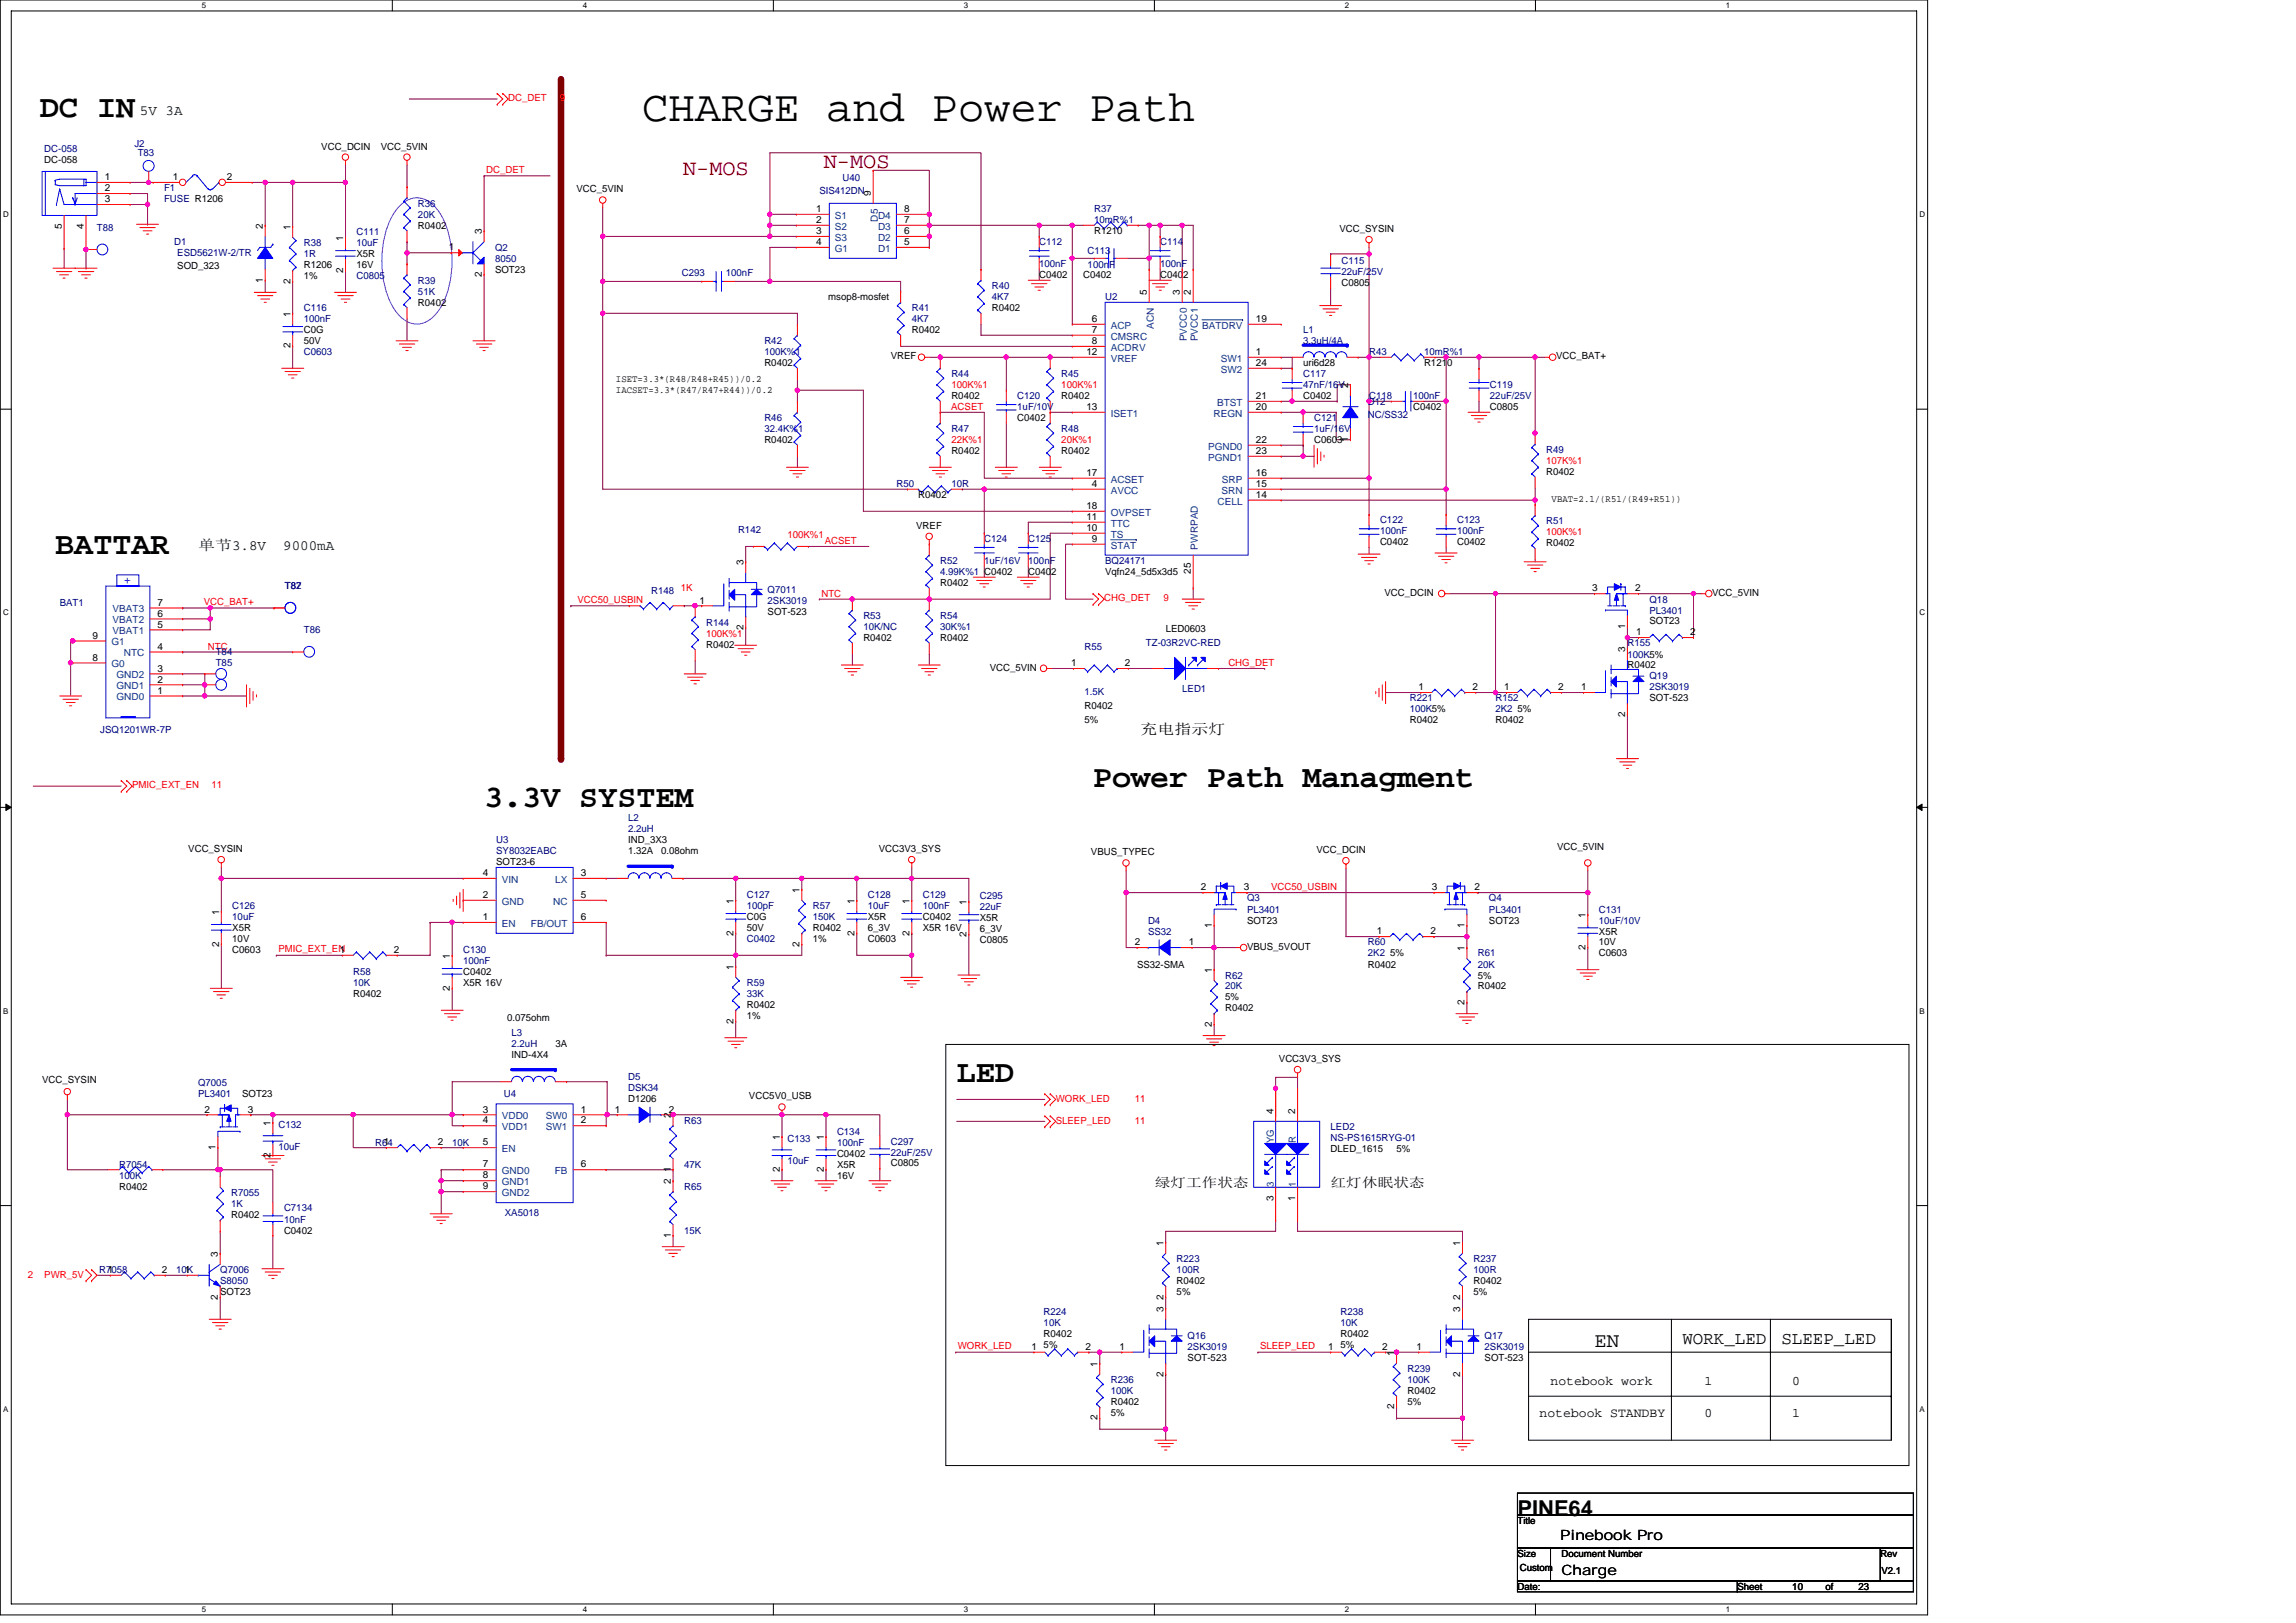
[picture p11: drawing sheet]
<svg xmlns="http://www.w3.org/2000/svg" width="297mm" height="210mm" viewBox="0 0 297 210" stroke-linecap="round" stroke-linejoin="round" font-family="sans-serif">
<defs><g id="words">
<text font-size="5.7" x="83.1" y="15.7">CHARGE and Power Path</text>
<text font-size="5" fill="#00f" x="15.1" y="94">-</text>
<g font-size="4.1">
<text x="5.2" y="15.1">DC IN</text>
<text x="7.2" y="71.7">BATTAR</text>
<text x="141.4" y="101.9">Power Path Managment</text>
<text x="62.6" y="104.4">3.3V SYSTEM</text>
<text x="123.8" y="140">LED</text>
</g>
<g font-size="2.8" fill="#800000">
<text x="88.4" y="22.6">N-MOS</text>
<text x="106.6" y="21.7">N-MOS</text>
</g>
<text font-size="2.8" x="196.3" y="196.1">PINE64</text>
<text font-size="2.7" x="206.3" y="174.3">EN</text>
<g font-size="2.3">
<text x="217.7" y="173.9">WORK_LED</text>
<text x="230.5" y="173.9">SLEEP_LED</text>
</g>
<g font-size="1.8" fill="#004000">
<text x="18.1" y="14.9">5V 3A</text>
<text x="25.6" y="71.2">单节3.8V</text>
<text x="36.6" y="71.2">9000mA</text>
</g>
<g font-size="1.8">
<text x="147.5" y="95">充电指示灯</text>
<text x="201.9" y="199.3">Pinebook Pro</text>
<text x="202" y="203.7">Charge</text>
</g>
<text font-size="1.7" fill="#00f" x="16" y="75.6">+</text>
<g font-size="1.7">
<text x="149.4" y="153.5">绿灯工作状态</text>
<text x="172.1" y="153.5">红灯休眠状态</text>
<text x="200.6" y="179.1">notebook work</text>
<text x="220.5" y="179.1">1</text>
<text x="231.9" y="179.1">0</text>
<text x="199.2" y="183.4">notebook STANDBY</text>
<text x="220.5" y="183.4">0</text>
<text x="231.9" y="183.4">1</text>
</g>
<g font-size="1.3" fill="#f00">
<text x="65.7" y="13.1">DC_DET</text>
<text x="72.4" y="13.1">9</text>
<text x="62.9" y="22.4">DC_DET</text>
<text x="123.1" y="53.1">ACSET</text>
<text x="123.1" y="50.2">100K%1</text>
<text x="137.3" y="50.2">100K%1</text>
<text x="123.1" y="57.3">22K%1</text>
<text x="137.3" y="57.3">20K%1</text>
<text x="200" y="60">107K%1</text>
<text x="101.9" y="69.6">100K%1</text>
<text x="106.7" y="70.4">ACSET</text>
<text x="200" y="69.3">100K%1</text>
<text x="74.7" y="78">VCC50_USBIN</text>
<text x="88.1" y="76.5">1K</text>
<text x="106.3" y="77.2">NTC</text>
<text x="142.9" y="77.8">CHG_DET</text>
<text x="150.5" y="77.8">9</text>
<text x="26.3" y="78.3">VCC_BAT+</text>
<text x="91.4" y="82.4">100K%1</text>
<text x="26.9" y="84.1">NTC</text>
<text x="158.9" y="86.1">CHG_DET</text>
<text x="17.1" y="102">PMIC_EXT_EN</text>
<text x="27.3" y="102">11</text>
<text x="164.5" y="115.1">VCC50_USBIN</text>
<text x="36" y="123.2">PMIC_EXT_EN</text>
<text x="136.6" y="142.5">WORK_LED</text>
<text x="146.8" y="142.5">11</text>
<text x="136.6" y="145.4">SLEEP_LED</text>
<text x="146.8" y="145.4">11</text>
<text x="3.6" y="165.3">2</text>
<text x="5.7" y="165.3">PWR_5V</text>
<text x="123.9" y="174.6">WORK_LED</text>
<text x="163" y="174.6">SLEEP_LED</text>
</g>
<g font-size="1.3" fill="#000080">
<text x="5.7" y="19.6">DC-058</text>
<text x="17.4" y="19.1">J2</text>
<text x="17.8" y="20.2">T83</text>
<text x="109" y="23.5">U40</text>
<text x="12.5" y="29.9">T88</text>
<text x="21.2" y="24.7">F1</text>
<text x="21.2" y="26.2">FUSE R1206</text>
<text x="54.1" y="26.7">R36</text>
<text x="54.1" y="28.2">20K</text>
<text x="106" y="25">SIS412DN</text>
<text x="141.6" y="27.5">R37</text>
<text x="141.6" y="28.9">10mR%1</text>
<text x="22.5" y="31.7">D1</text>
<text x="22.9" y="33.1">ESD5621W-2/TR</text>
<text x="39.3" y="31.9">R38</text>
<text x="39.3" y="33.3">1R</text>
<text x="46.1" y="30.4">C111</text>
<text x="46.1" y="31.9">10uF</text>
<text x="64" y="32.4">Q2</text>
<text x="64" y="33.8">8050</text>
<text x="88.2" y="35.7">C293</text>
<text x="93.9" y="35.7">100nF</text>
<text x="134.4" y="31.7">C112</text>
<text x="134.4" y="34.6">100nF</text>
<text x="140.7" y="32.9">C113</text>
<text x="140.7" y="34.7">100nF</text>
<text x="150.1" y="31.7">C114</text>
<text x="150.1" y="34.6">100nF</text>
<text x="173.6" y="34.1">C115</text>
<text x="173.6" y="35.6">22uF/25V</text>
<text x="39.3" y="40.3">C116</text>
<text x="39.3" y="41.7">100nF</text>
<text x="46.1" y="36.1">C0805</text>
<text x="54.1" y="36.7">R39</text>
<text x="54.1" y="38.1">51K</text>
<text x="118" y="40.3">R41</text>
<text x="118" y="41.7">4K7</text>
<text x="128.3" y="37.4">R40</text>
<text x="128.3" y="38.8">4K7</text>
<text x="143" y="38.8">U2</text>
<text x="39.3" y="46">C0603</text>
<text x="98.9" y="44.5">R42</text>
<text x="98.9" y="46">100K%1</text>
<text x="168.6" y="43.1">L1</text>
<text x="168.6" y="44.5">3.3uH/4A</text>
<text x="177.1" y="46">R43</text>
<text x="184.2" y="46">10mR%1</text>
<text x="123.1" y="48.8">R44</text>
<text x="131.6" y="51.6">C120</text>
<text x="131.6" y="53.1">1uF/10V</text>
<text x="137.3" y="48.8">R45</text>
<text x="168.6" y="48.8">C117</text>
<text x="168.6" y="50.2">47nF/16V</text>
<text x="177" y="52.3">D12</text>
<text x="177.1" y="51.6">C118</text>
<text x="182.8" y="51.6">100nF</text>
<text x="192.8" y="50.2">C119</text>
<text x="192.8" y="51.6">22uF/25V</text>
<text x="98.9" y="54.5">R46</text>
<text x="98.9" y="55.9">32.4K%1</text>
<text x="123.1" y="55.9">R47</text>
<text x="137.3" y="55.9">R48</text>
<text x="170" y="54.5">C121</text>
<text x="170" y="55.9">1uF/16V</text>
<text x="177" y="54.1">NC/SS32</text>
<text x="200" y="58.6">R49</text>
<text x="116" y="63">R50</text>
<text x="123.1" y="63">10R</text>
<text x="95.5" y="69">R142</text>
<text x="127.3" y="70.1">C124</text>
<text x="133" y="70.1">C125</text>
<text x="178.5" y="67.7">C122</text>
<text x="178.5" y="69.1">100nF</text>
<text x="188.5" y="67.7">C123</text>
<text x="188.5" y="69.1">100nF</text>
<text x="200" y="67.8">R51</text>
<text x="36.9" y="76.2">T87</text>
<text x="36.9" y="76.2">T82</text>
<text x="84.2" y="76.8">R148</text>
<text x="99.3" y="76.7">Q7011</text>
<text x="121.6" y="73">R52</text>
<text x="121.6" y="74.4">4.99K%1 C0402</text>
<text x="127.3" y="73">1uF/16V</text>
<text x="133" y="73">100nF</text>
<text x="143" y="73">BQ24171</text>
<text x="213.4" y="78">Q18</text>
<text x="7.7" y="78.4">BAT1</text>
<text x="39.3" y="81.9">T86</text>
<text x="91.4" y="80.9">R144</text>
<text x="99.3" y="78.1">2SK3019</text>
<text x="111.7" y="80.1">R53</text>
<text x="111.7" y="81.5">10K/NC</text>
<text x="121.6" y="80.1">R54</text>
<text x="121.6" y="81.5">30K%1</text>
<text x="148.2" y="83.6">TZ-03R2VC-RED</text>
<text x="210.5" y="83.6">R155</text>
<text x="213.4" y="79.4">PL3401</text>
<text x="27.9" y="86.2">T85</text>
<text x="27.9" y="84.8">T84</text>
<text x="140.3" y="84.1">R55</text>
<text x="140.3" y="89.9">1.5K</text>
<text x="152.9" y="89.5">LED1</text>
<text x="210.5" y="85.1">100K5%</text>
<text x="213.4" y="87.9">Q19</text>
<text x="213.4" y="89.3">2SK3019</text>
<text x="13" y="94.9">JSQ1201WR-7P</text>
<text x="182.4" y="90.7">R221</text>
<text x="182.4" y="92.2">100K5%</text>
<text x="193.5" y="90.7">R152</text>
<text x="193.5" y="92.2">2K2</text>
<text x="81.3" y="106.3">L2</text>
<text x="81.3" y="107.7">2.2uH</text>
<text x="64.2" y="109.1">U3</text>
<text x="64.2" y="110.5">SY8032EABC</text>
<text x="30.1" y="117.6">C126</text>
<text x="30.1" y="119.1">10uF</text>
<text x="96.6" y="116.2">C127</text>
<text x="96.6" y="117.6">100pF</text>
<text x="105.2" y="117.6">R57</text>
<text x="105.2" y="119.1">150K</text>
<text x="112.3" y="116.2">C128</text>
<text x="112.3" y="117.6">10uF</text>
<text x="119.4" y="116.2">C129</text>
<text x="119.4" y="117.6">100nF</text>
<text x="126.8" y="116.4">C295</text>
<text x="126.8" y="117.8">22uF</text>
<text x="148.5" y="119.5">D4</text>
<text x="161.3" y="116.6">Q3</text>
<text x="161.3" y="118.1">PL3401</text>
<text x="192.6" y="116.6">Q4</text>
<text x="192.6" y="118.1">PL3401</text>
<text x="206.9" y="118.1">C131</text>
<text x="206.9" y="119.5">10uF/10V</text>
<text x="59.9" y="123.3">C130</text>
<text x="59.9" y="124.7">100nF</text>
<text x="96.6" y="121.9">C0402</text>
<text x="148.5" y="120.9">SS32</text>
<text x="177" y="122.3">R60</text>
<text x="177" y="123.7">2K2</text>
<text x="191.2" y="123.7">R61</text>
<text x="191.2" y="125.2">20K</text>
<text x="45.7" y="126.2">R58</text>
<text x="45.7" y="127.6">10K</text>
<text x="96.6" y="127.6">R59</text>
<text x="96.6" y="129">33K</text>
<text x="158.5" y="126.6">R62</text>
<text x="158.5" y="128">20K</text>
<text x="66.2" y="134">L3</text>
<text x="66.2" y="135.4">2.2uH</text>
<text x="25.6" y="140.5">Q7005</text>
<text x="25.6" y="142">PL3401</text>
<text x="65.2" y="142">U4</text>
<text x="81.3" y="139.7">D5</text>
<text x="81.3" y="141.1">DSK34</text>
<text x="36" y="145.9">C132</text>
<text x="36" y="148.8">10uF</text>
<text x="48.5" y="148.2">R64</text>
<text x="58.5" y="148.2">10K</text>
<text x="88.5" y="145.4">R63</text>
<text x="101.9" y="147.8">C133</text>
<text x="108.3" y="146.8">C134</text>
<text x="108.3" y="148.2">100nF</text>
<text x="115.2" y="148.1">C297</text>
<text x="115.2" y="149.5">22uF/25V</text>
<text x="172.1" y="146.2">LED2</text>
<text x="172.1" y="147.6">NS-PS1615RYG-01</text>
<text x="15.4" y="151.1">R7054</text>
<text x="15.4" y="152.5">100K</text>
<text x="29.9" y="154.7">R7055</text>
<text x="88.5" y="151.1">47K</text>
<text x="88.5" y="153.9">R65</text>
<text x="101.9" y="150.6">10uF</text>
<text x="29.9" y="156.2">1K</text>
<text x="36.7" y="156.7">C7134</text>
<text x="36.7" y="158.2">10nF</text>
<text x="65.3" y="157.3">XA5018</text>
<text x="88.5" y="159.6">15K</text>
<text x="12.8" y="164.7">R7058</text>
<text x="22.8" y="164.7">10K</text>
<text x="28.5" y="164.7">Q7006</text>
<text x="28.5" y="166.1">S8050</text>
<text x="152.2" y="163.3">R223</text>
<text x="152.2" y="164.7">100R</text>
<text x="190.6" y="163.3">R237</text>
<text x="190.6" y="164.7">100R</text>
<text x="135" y="170.1">R224</text>
<text x="135" y="171.5">10K</text>
<text x="153.6" y="173.2">Q16</text>
<text x="173.4" y="170.1">R238</text>
<text x="173.4" y="171.5">10K</text>
<text x="192.1" y="173.2">Q17</text>
<text x="143.7" y="178.9">R236</text>
<text x="153.6" y="174.7">2SK3019</text>
<text x="182.1" y="177.5">R239</text>
<text x="182.1" y="178.9">100K</text>
<text x="192.1" y="174.7">2SK3019</text>
<text x="143.7" y="180.4">100K</text>
</g>
<g font-size="1.3">
<text x="5.7" y="21.1">DC-058</text>
<text x="13.5" y="23.3">1</text>
<text x="22.3" y="23.3">1</text>
<text x="29.3" y="23.3">2</text>
<text x="41.6" y="19.3">VCC_DCIN</text>
<text x="49.3" y="19.3">VCC_5VIN</text>
<text x="8" y="29.6" transform="rotate(-90 8 29.6)">5</text>
<text x="10.8" y="29.6" transform="rotate(-90 10.8 29.6)">4</text>
<text x="13.5" y="26.2">3</text>
<text x="13.5" y="24.7">2</text>
<text x="34" y="29.6" transform="rotate(-90 34 29.6)">2</text>
<text x="37.6" y="29.7" transform="rotate(-90 37.6 29.7)">1</text>
<text x="54.1" y="29.6">R0402</text>
<text x="74.6" y="24.9">VCC_5VIN</text>
<text x="105.6" y="27.4">1</text>
<text x="105.6" y="28.9">2</text>
<text x="112.7" y="25.3" transform="rotate(-90 112.7 25.3)">9</text>
<text x="117" y="28.9">7</text>
<text x="117" y="27.4">8</text>
<text x="22.9" y="34.8">SOD_323</text>
<text x="39.3" y="34.7">R1206</text>
<text x="44.4" y="35.3" transform="rotate(-90 44.4 35.3)">2</text>
<text x="44.4" y="31.2" transform="rotate(-90 44.4 31.2)">1</text>
<text x="46.1" y="33.3">X5R</text>
<text x="46.1" y="34.7">16V</text>
<text x="58.1" y="32.4">1</text>
<text x="62.3" y="35.9" transform="rotate(-90 62.3 35.9)">2</text>
<text x="62.3" y="30.3" transform="rotate(-90 62.3 30.3)">3</text>
<text x="64" y="35.3">SOT23</text>
<text x="105.6" y="30.3">3</text>
<text x="105.6" y="31.7">4</text>
<text x="117" y="31.7">5</text>
<text x="117" y="30.3">6</text>
<text x="134.4" y="36">C0402</text>
<text x="140.1" y="36">C0402</text>
<text x="141.6" y="30.3">R1210</text>
<text x="150.1" y="36">C0402</text>
<text x="173.3" y="30">VCC_SYSIN</text>
<text x="34" y="36.6" transform="rotate(-90 34 36.6)">1</text>
<text x="37.6" y="41" transform="rotate(-90 37.6 41)">1</text>
<text x="37.6" y="36.7" transform="rotate(-90 37.6 36.7)">2</text>
<text x="39.3" y="36.1">1%</text>
<text x="54.1" y="39.5">R0402</text>
<text x="107.1" y="38.8">msop8-mosfet</text>
<text x="128.3" y="40.3">R0402</text>
<text x="141.3" y="41.7">6</text>
<text x="148.4" y="38.1" transform="rotate(-90 148.4 38.1)">5</text>
<text x="152.7" y="38.1" transform="rotate(-90 152.7 38.1)">3</text>
<text x="154.1" y="38.1" transform="rotate(-90 154.1 38.1)">2</text>
<text x="162.5" y="41.7">19</text>
<text x="173.6" y="37">C0805</text>
<text x="37.6" y="45.1" transform="rotate(-90 37.6 45.1)">2</text>
<text x="39.3" y="43.1">C0G</text>
<text x="39.3" y="44.5">50V</text>
<text x="98.9" y="47.4">R0402</text>
<text x="115.2" y="46.5">VREF</text>
<text x="118" y="43.1">R0402</text>
<text x="140.5" y="45.9">12</text>
<text x="141.3" y="43.1">7</text>
<text x="141.3" y="44.5">8</text>
<text x="162.5" y="47.3">24</text>
<text x="162.5" y="45.9">1</text>
<text x="168.6" y="47.4">uri6d28</text>
<text x="184.2" y="47.4">R1210</text>
<text x="201.3" y="46.5">VCC_BAT+</text>
<text x="79.7" y="49.4">ISET=3.3*(R48/R48+R45))/0.2</text>
<text x="79.7" y="50.8">IACSET=3.3*(R47/R47+R44))/0.2</text>
<text x="123.1" y="51.6">R0402</text>
<text x="137.3" y="51.6">R0402</text>
<text x="140.5" y="53">13</text>
<text x="162.5" y="53">20</text>
<text x="162.5" y="51.6">21</text>
<text x="168.6" y="51.6">C0402</text>
<text x="174.4" y="50.2" transform="rotate(-90 174.4 50.2)">2</text>
<text x="182.8" y="53.1">C0402</text>
<text x="192.8" y="53.1">C0805</text>
<text x="98.9" y="57.3">R0402</text>
<text x="123.1" y="58.7">R0402</text>
<text x="131.6" y="54.5">C0402</text>
<text x="137.3" y="58.7">R0402</text>
<text x="162.5" y="58.7">23</text>
<text x="162.5" y="57.3">22</text>
<text x="170" y="57.3">C0603</text>
<text x="174.4" y="57.2" transform="rotate(-90 174.4 57.2)">1</text>
<text x="118.8" y="64.4">R0402</text>
<text x="140.5" y="61.6">17</text>
<text x="140.5" y="65.8">18</text>
<text x="141.3" y="63">4</text>
<text x="162.5" y="64.4">14</text>
<text x="162.5" y="61.6">16</text>
<text x="162.5" y="63">15</text>
<text x="200" y="61.4">R0402</text>
<text x="200.7" y="64.9">VBAT=2.1/(R51/(R49+R51))</text>
<text x="118.5" y="68.4">VREF</text>
<text x="140.5" y="67.3">11</text>
<text x="140.5" y="68.7">10</text>
<text x="141.3" y="70.1">9</text>
<text x="178.5" y="70.5">C0402</text>
<text x="188.5" y="70.5">C0402</text>
<text x="200" y="70.7">R0402</text>
<text x="96.2" y="73.1" transform="rotate(-90 96.2 73.1)">3</text>
<text x="121.6" y="75.8">R0402</text>
<text x="133" y="74.4">C0402</text>
<text x="143" y="74.4">Vqfn24_5d5x3d5</text>
<text x="154.1" y="74.3" transform="rotate(-90 154.1 74.3)">25</text>
<text x="179.1" y="77.1">VCC_DCIN</text>
<text x="206" y="76.5">3</text>
<text x="211.5" y="76.5">2</text>
<text x="221.5" y="77.1">VCC_5VIN</text>
<text x="12" y="82.6">9</text>
<text x="20.4" y="81.2">5</text>
<text x="20.4" y="79.8">6</text>
<text x="20.4" y="78.4">7</text>
<text x="90.5" y="78.1">1</text>
<text x="91.4" y="83.8">R0402</text>
<text x="96.2" y="81.5" transform="rotate(-90 96.2 81.5)">2</text>
<text x="99.3" y="79.5">SOT-523</text>
<text x="111.7" y="82.9">R0402</text>
<text x="121.6" y="82.9">R0402</text>
<text x="150.8" y="81.8">LED0603</text>
<text x="210.2" y="81.4" transform="rotate(-90 210.2 81.4)">1</text>
<text x="211.7" y="82.2">1</text>
<text x="213.4" y="80.8">SOT23</text>
<text x="218.6" y="82.2">2</text>
<text x="12" y="85.5">8</text>
<text x="20.4" y="89.7">1</text>
<text x="20.4" y="88.3">2</text>
<text x="20.4" y="86.9">3</text>
<text x="20.4" y="84.1">4</text>
<text x="128.1" y="86.8">VCC_5VIN</text>
<text x="138.6" y="86.2">1</text>
<text x="145.5" y="86.2">2</text>
<text x="183.5" y="89.3">1</text>
<text x="190.5" y="89.3">2</text>
<text x="194.6" y="89.3">1</text>
<text x="201.6" y="89.3">2</text>
<text x="204.6" y="89.3">1</text>
<text x="210.2" y="84.3" transform="rotate(-90 210.2 84.3)">3</text>
<text x="210.5" y="86.5">R0402</text>
<text x="140.3" y="91.7">R0402</text>
<text x="140.3" y="93.6">5%</text>
<text x="182.4" y="93.6">R0402</text>
<text x="193.5" y="93.6">R0402</text>
<text x="196.3" y="92.2">5%</text>
<text x="210.2" y="92.8" transform="rotate(-90 210.2 92.8)">2</text>
<text x="213.4" y="90.7">SOT-523</text>
<text x="24.4" y="110.2">VCC_SYSIN</text>
<text x="62.5" y="113.3">4</text>
<text x="64.2" y="112">SOT23-6</text>
<text x="75.1" y="113.3">3</text>
<text x="81.3" y="109.1">IND_3X3</text>
<text x="81.3" y="110.5">1.32A</text>
<text x="85.5" y="110.5">0.08ohm</text>
<text x="113.7" y="110.2">VCC3V3_SYS</text>
<text x="141.1" y="110.7">VBUS_TYPEC</text>
<text x="170.3" y="110.4">VCC_DCIN</text>
<text x="201.4" y="110">VCC_5VIN</text>
<text x="28.3" y="118.3" transform="rotate(-90 28.3 118.3)">1</text>
<text x="62.5" y="119">1</text>
<text x="62.5" y="116.2">2</text>
<text x="75.1" y="116.2">5</text>
<text x="75.1" y="119">6</text>
<text x="94.9" y="116.9" transform="rotate(-90 94.9 116.9)">1</text>
<text x="96.6" y="119.1">C0G</text>
<text x="103.4" y="115.5" transform="rotate(-90 103.4 115.5)">1</text>
<text x="110.6" y="116.9" transform="rotate(-90 110.6 116.9)">1</text>
<text x="112.3" y="119.1">X5R</text>
<text x="117.7" y="116.9" transform="rotate(-90 117.7 116.9)">1</text>
<text x="119.4" y="119.1">C0402</text>
<text x="125" y="117.1" transform="rotate(-90 125 117.1)">1</text>
<text x="126.8" y="119.2">X5R</text>
<text x="155.4" y="115.2">2</text>
<text x="160.9" y="115.2">3</text>
<text x="161.3" y="119.5">SOT23</text>
<text x="185.2" y="115.2">3</text>
<text x="190.8" y="115.2">2</text>
<text x="192.6" y="119.5">SOT23</text>
<text x="205.1" y="118.8" transform="rotate(-90 205.1 118.8)">1</text>
<text x="28.3" y="122.5" transform="rotate(-90 28.3 122.5)">2</text>
<text x="30.1" y="123.3">C0603</text>
<text x="30.1" y="120.5">X5R</text>
<text x="30.1" y="121.9">10V</text>
<text x="44" y="123.3">1</text>
<text x="51" y="123.3">2</text>
<text x="58.2" y="124" transform="rotate(-90 58.2 124)">1</text>
<text x="94.9" y="125.5" transform="rotate(-90 94.9 125.5)">1</text>
<text x="94.9" y="121.1" transform="rotate(-90 94.9 121.1)">2</text>
<text x="96.6" y="120.5">50V</text>
<text x="103.4" y="122.5" transform="rotate(-90 103.4 122.5)">2</text>
<text x="105.2" y="120.5">R0402</text>
<text x="105.2" y="121.9">1%</text>
<text x="110.6" y="121.1" transform="rotate(-90 110.6 121.1)">2</text>
<text x="112.3" y="121.9">C0603</text>
<text x="112.3" y="120.5">6_3V</text>
<text x="117.7" y="121.1" transform="rotate(-90 117.7 121.1)">2</text>
<text x="119.4" y="120.5">X5R 16V</text>
<text x="125" y="121.2" transform="rotate(-90 125 121.2)">2</text>
<text x="126.8" y="122">C0805</text>
<text x="126.8" y="120.6">6_3V</text>
<text x="146.8" y="122.3">2</text>
<text x="147.1" y="125.2">SS32-SMA</text>
<text x="153.8" y="122.3">1</text>
<text x="156.8" y="125.9" transform="rotate(-90 156.8 125.9)">1</text>
<text x="156.8" y="120.1" transform="rotate(-90 156.8 120.1)">1</text>
<text x="161.3" y="122.9">VBUS_5VOUT</text>
<text x="177" y="125.2">R0402</text>
<text x="178.1" y="120.9">1</text>
<text x="179.8" y="123.7">5%</text>
<text x="185.1" y="120.9">2</text>
<text x="189.5" y="123" transform="rotate(-90 189.5 123)">1</text>
<text x="189.5" y="120.1" transform="rotate(-90 189.5 120.1)">1</text>
<text x="205.1" y="122.9" transform="rotate(-90 205.1 122.9)">2</text>
<text x="206.9" y="123.7">C0603</text>
<text x="206.9" y="120.9">X5R</text>
<text x="206.9" y="122.3">10V</text>
<text x="45.7" y="129">R0402</text>
<text x="58.2" y="128.2" transform="rotate(-90 58.2 128.2)">2</text>
<text x="59.9" y="126.2">C0402</text>
<text x="59.9" y="127.6">X5R 16V</text>
<text x="96.6" y="130.4">R0402</text>
<text x="96.6" y="131.8">1%</text>
<text x="158.5" y="130.9">R0402</text>
<text x="158.5" y="129.4">5%</text>
<text x="189.5" y="130" transform="rotate(-90 189.5 130)">2</text>
<text x="191.2" y="128">R0402</text>
<text x="191.2" y="126.6">5%</text>
<text x="65.6" y="132.1">0.075ohm</text>
<text x="66.2" y="136.8">IND-4X4</text>
<text x="71.9" y="135.4">3A</text>
<text x="94.9" y="132.4" transform="rotate(-90 94.9 132.4)">2</text>
<text x="156.8" y="132.9" transform="rotate(-90 156.8 132.9)">2</text>
<text x="165.5" y="137.4">VCC3V3_SYS</text>
<text x="5.4" y="140.1">VCC_SYSIN</text>
<text x="26.5" y="143.9">2</text>
<text x="31.3" y="142">SOT23</text>
<text x="32" y="143.9">3</text>
<text x="62.5" y="143.9">3</text>
<text x="75.1" y="143.9">1</text>
<text x="79.5" y="143.9">1</text>
<text x="81.3" y="142.5">D1206</text>
<text x="86.5" y="143.9">2</text>
<text x="96.9" y="142.2">VCC5V0_USB</text>
<text x="27.9" y="148.8" transform="rotate(-90 27.9 148.8)">1</text>
<text x="35" y="149.8" transform="rotate(-90 35 149.8)">2</text>
<text x="35" y="145.6" transform="rotate(-90 35 145.6)">1</text>
<text x="49.7" y="148.2">1</text>
<text x="56.6" y="148.2">2</text>
<text x="62.5" y="145.4">4</text>
<text x="62.5" y="148.2">5</text>
<text x="75.1" y="145.4">2</text>
<text x="86.8" y="144.7" transform="rotate(-90 86.8 144.7)">2</text>
<text x="100.9" y="147.5" transform="rotate(-90 100.9 147.5)">1</text>
<text x="106.6" y="147.5" transform="rotate(-90 106.6 147.5)">1</text>
<text x="108.3" y="149.6">C0402</text>
<text x="164.7" y="144.1" transform="rotate(-90 164.7 144.1)">4</text>
<text x="167.6" y="144.1" transform="rotate(-90 167.6 144.1)">2</text>
<text x="172.1" y="149.1">DLED_1615</text>
<text x="180.7" y="149.1">5%</text>
<text x="15.4" y="153.9">R0402</text>
<text x="62.5" y="151">7</text>
<text x="62.5" y="152.5">8</text>
<text x="62.5" y="153.9">9</text>
<text x="75.1" y="151">6</text>
<text x="86.8" y="153.2" transform="rotate(-90 86.8 153.2)">2</text>
<text x="86.8" y="151.6" transform="rotate(-90 86.8 151.6)">1</text>
<text x="100.9" y="151.6" transform="rotate(-90 100.9 151.6)">2</text>
<text x="106.6" y="151.6" transform="rotate(-90 106.6 151.6)">2</text>
<text x="108.3" y="151.1">X5R</text>
<text x="108.3" y="152.5">16V</text>
<text x="115.2" y="150.9">C0805</text>
<text x="164.7" y="155.3" transform="rotate(-90 164.7 155.3)">3</text>
<text x="167.6" y="155.3" transform="rotate(-90 167.6 155.3)">1</text>
<text x="29.9" y="157.6">R0402</text>
<text x="36.7" y="159.6">C0402</text>
<text x="86.8" y="160.2" transform="rotate(-90 86.8 160.2)">1</text>
<text x="150.5" y="161.2" transform="rotate(-90 150.5 161.2)">1</text>
<text x="188.9" y="161.2" transform="rotate(-90 188.9 161.2)">1</text>
<text x="14" y="164.7">1</text>
<text x="21" y="164.7">2</text>
<text x="23.9" y="164.7">1</text>
<text x="28.2" y="162.6" transform="rotate(-90 28.2 162.6)">3</text>
<text x="28.5" y="167.6">SOT23</text>
<text x="152.2" y="166.1">R0402</text>
<text x="152.2" y="167.6">5%</text>
<text x="190.6" y="166.1">R0402</text>
<text x="190.6" y="167.6">5%</text>
<text x="28.2" y="168.1" transform="rotate(-90 28.2 168.1)">2</text>
<text x="135" y="173">R0402</text>
<text x="150.5" y="169.7" transform="rotate(-90 150.5 169.7)">3</text>
<text x="150.5" y="168.1" transform="rotate(-90 150.5 168.1)">2</text>
<text x="173.4" y="173">R0402</text>
<text x="188.9" y="169.7" transform="rotate(-90 188.9 169.7)">3</text>
<text x="188.9" y="168.1" transform="rotate(-90 188.9 168.1)">2</text>
<text x="133.5" y="174.6">1</text>
<text x="135" y="174.4">5%</text>
<text x="140.4" y="174.6">2</text>
<text x="142" y="176.8" transform="rotate(-90 142 176.8)">1</text>
<text x="144.8" y="174.6">1</text>
<text x="150.5" y="178.1" transform="rotate(-90 150.5 178.1)">2</text>
<text x="153.6" y="176.1">SOT-523</text>
<text x="171.8" y="174.6">1</text>
<text x="173.4" y="174.4">5%</text>
<text x="178.8" y="174.6">2</text>
<text x="180.4" y="175.4" transform="rotate(-90 180.4 175.4)">1</text>
<text x="183.2" y="174.6">1</text>
<text x="188.9" y="178.1" transform="rotate(-90 188.9 178.1)">2</text>
<text x="192.1" y="176.1">SOT-523</text>
<text x="142" y="183.8" transform="rotate(-90 142 183.8)">2</text>
<text x="143.7" y="181.8">R0402</text>
<text x="143.7" y="183.2">5%</text>
<text x="180.4" y="182.4" transform="rotate(-90 180.4 182.4)">2</text>
<text x="182.1" y="180.4">R0402</text>
<text x="182.1" y="181.8">5%</text>
<text x="196.3" y="197.1">Title</text>
<text x="196.3" y="201.4">Size</text>
<text x="196.6" y="203.3">Custom</text>
<text x="202" y="201.4">Document Number</text>
<text x="243.3" y="201.4">Rev</text>
<text x="243.4" y="203.7">V2.1</text>
<text x="196.3" y="205.7">Date:</text>
<text x="224.8" y="205.7">Sheet</text>
<text x="231.9" y="205.7">10</text>
<text x="236.2" y="205.7">of</text>
<text x="240.4" y="205.7">23</text>
</g>
<g font-size="1.3" fill="#004080">
<text x="108" y="28.3">S1</text>
<text x="108" y="29.7">S2</text>
<text x="113.6" y="28.7" transform="rotate(-90 113.6 28.7)">D5</text>
<text x="113.6" y="29.7">D3</text>
<text x="113.6" y="28.3">D4</text>
<text x="108" y="31.2">S3</text>
<text x="108" y="32.6">G1</text>
<text x="113.6" y="32.6">D1</text>
<text x="113.6" y="31.2">D2</text>
<text x="143.7" y="42.5">ACP</text>
<text x="143.7" y="43.9">CMSRC</text>
<text x="143.7" y="45.4">ACDRV</text>
<text x="143.7" y="46.8">VREF</text>
<text x="149.3" y="42.6" transform="rotate(-90 149.3 42.6)">ACN</text>
<text x="153.5" y="44.2" transform="rotate(-90 153.5 44.2)">PVCC0</text>
<text x="155" y="44.2" transform="rotate(-90 155 44.2)">PVCC1</text>
<text x="155.5" y="42.5">BATDRV</text>
<text x="157.9" y="46.8">SW1</text>
<text x="143.7" y="53.9">ISET1</text>
<text x="157" y="53.9">REGN</text>
<text x="157.5" y="52.5">BTST</text>
<text x="157.9" y="48.2">SW2</text>
<text x="156.3" y="59.6">PGND1</text>
<text x="156.3" y="58.2">PGND0</text>
<text x="143.7" y="62.4">ACSET</text>
<text x="143.7" y="63.9">AVCC</text>
<text x="157.5" y="65.3">CELL</text>
<text x="158" y="63.9">SRN</text>
<text x="158.1" y="62.4">SRP</text>
<text x="143.7" y="66.7">OVPSET</text>
<text x="143.7" y="68.1">TTC</text>
<text x="143.7" y="69.6">TS</text>
<text x="143.7" y="71">STAT</text>
<text x="155" y="71.1" transform="rotate(-90 155 71.1)">PWRPAD</text>
<text x="14.4" y="83.5">G1</text>
<text x="14.6" y="82.1">VBAT1</text>
<text x="14.6" y="80.6">VBAT2</text>
<text x="14.6" y="79.2">VBAT3</text>
<text x="14.4" y="86.3">G0</text>
<text x="15.1" y="89.2">GND1</text>
<text x="15.1" y="87.8">GND2</text>
<text x="16" y="84.9">NTC</text>
<text x="15.1" y="90.6">GND0</text>
<text x="64.9" y="119.9">EN</text>
<text x="64.9" y="117.1">GND</text>
<text x="64.9" y="114.2">VIN</text>
<text x="68.7" y="119.9">FB/OUT</text>
<text x="71.6" y="117.1">NC</text>
<text x="71.8" y="114.2">LX</text>
<text x="64.9" y="144.8">VDD0</text>
<text x="64.9" y="146.2">VDD1</text>
<text x="64.9" y="149.1">EN</text>
<text x="70.6" y="144.8">SW0</text>
<text x="70.6" y="146.2">SW1</text>
<text x="164.8" y="147.9" transform="rotate(-90 164.8 147.9)">YG</text>
<text x="167.6" y="147.9" transform="rotate(-90 167.6 147.9)">R</text>
<text x="64.9" y="151.9">GND0</text>
<text x="64.9" y="153.3">GND1</text>
<text x="64.9" y="154.7">GND2</text>
<text x="71.8" y="151.9">FB</text>
<text x="164.8" y="153.6" transform="rotate(-90 164.8 153.6)">3</text>
<text x="167.6" y="153.6" transform="rotate(-90 167.6 153.6)">1</text>
</g>
<g font-size="1">
<text x="26.1" y="1.1">5</text>
<text x="75.4" y="1.1">4</text>
<text x="124.7" y="1.1">3</text>
<text x="174" y="1.1">2</text>
<text x="223.3" y="1.1">1</text>
<text x=".4" y="28.1">D</text>
<text x="248.3" y="28.1">D</text>
<text x=".4" y="79.6">C</text>
<text x="248.3" y="79.6">C</text>
<text x=".4" y="131.1">B</text>
<text x="248.3" y="131.1">B</text>
<text x=".4" y="182.6">A</text>
<text x="248.3" y="182.6">A</text>
<text x="26.1" y="208.6">5</text>
<text x="75.4" y="208.6">4</text>
<text x="124.7" y="208.6">3</text>
<text x="174" y="208.6">2</text>
<text x="223.3" y="208.6">1</text>
</g>
</g></defs>
<path d="M0 0h249.4v208.9h-249.4zM1.5 1.4h246.5v206.1h-246.5z" fill="none" stroke="#000" stroke-width=".13"/>
<g fill="#fff">
<path d="M26.1 .1h.5v1.2h-.5z"/>
<path d="M26.1 207.7h.5v1.1h-.5z"/>
</g>
<path d="M50.8 0v1.4M50.8 207.5v1.4" fill="none" stroke="#000" stroke-width=".13"/>
<g fill="#fff">
<path d="M75.4 .1h.5v1.2h-.5z"/>
<path d="M75.4 207.7h.5v1.1h-.5z"/>
</g>
<path d="M100.1 0v1.4M100.1 207.5v1.4" fill="none" stroke="#000" stroke-width=".13"/>
<g fill="#fff">
<path d="M124.7 .1h.5v1.2h-.5z"/>
<path d="M124.7 207.7h.5v1.1h-.5z"/>
</g>
<path d="M149.3 0v1.4M149.3 207.5v1.4" fill="none" stroke="#000" stroke-width=".13"/>
<g fill="#fff">
<path d="M174 .1h.5v1.2h-.5z"/>
<path d="M174 207.7h.5v1.1h-.5z"/>
</g>
<path d="M198.6 0v1.4M198.6 207.5v1.4" fill="none" stroke="#000" stroke-width=".13"/>
<g fill="#fff">
<path d="M223.3 .1h.5v1.2h-.5z"/>
<path d="M223.3 207.7h.5v1.1h-.5z"/>
<path d="M.4 27.2h.7v1.1h-.7z"/>
<path d="M248.3 27.2h.7v1.1h-.7z"/>
<path d="M.4 78.7h.7v1.1h-.7z"/>
<path d="M248.3 78.7h.7v1.1h-.7z"/>
</g>
<path d="M0 52.9h1.5M248 52.9h1.4" fill="none" stroke="#000" stroke-width=".13"/>
<g fill="#fff">
<path d="M.4 130.2h.7v1.1h-.7z"/>
<path d="M248.3 130.2h.7v1.1h-.7z"/>
</g>
<path d="M0 104.5h1.5M248 104.5h1.4" fill="none" stroke="#000" stroke-width=".13"/>
<path d="M.8 104l.7 .5-.7 .4zM248 104.5l.7-.5v.9z" fill="#000" stroke="#000" stroke-width=".13"/>
<g fill="#fff">
<path d="M.4 181.7h.7v1.2h-.7z"/>
<path d="M248.3 181.7h.7v1.2h-.7z"/>
</g>
<g fill="none" stroke="#000" stroke-width=".13">
<path d="M122.4 135.1h124.6v54.5h-124.6zM0 156h1.5M248 156h1.4M197.8 174.9h46.9M197.8 170.7h46.9v15.6h-46.9zM216.2 170.7v15.6M229 170.7v15.6M244.7 170.7v15.6M196.3 193.2h51.2v2.8h-51.2zM196.3 196h51.2v4.3h-51.2zM197.8 180.6h46.9M244.7 180.6h.1"/>
<path d="M196.3 200.3h4.3v4.2h-4.3zM196.3 204.5h28.5v1.5h-28.5zM200.6 200.3h42.7v4.2h-42.7zM224.8 204.5h22.7v1.5h-22.7zM243.3 200.3h4.2v4.2h-4.2z"/>
</g>
<path d="M72.6 10.2v87.9M72.6 98.1h.1" fill="none" stroke="#800000" stroke-width=".85"/>
<path d="M51.5 26.9a2.99 2.99 0 0 1 4.9 0 11.5 11.5 0 0 1 2 8.1 9.5 9.5 0 0 1-2.5 6.2 2.9 2.9 0 0 1-4.4-.6 11.5 11.5 0 0 1-2.1-8.1 10.1 10.1 0 0 1 2.1-5.6z" fill="none" stroke="#8000ff" stroke-width=".13"/>
<g fill="none" stroke="#800040" stroke-width=".13">
<path d="M53 12.8h11.3M8.3 32.2v2.5M11.1 32.2v2.5M11.1 34.7h.1M16.8 26.5h2.3M16.8 25h2.3v1.5M16.8 23.6h2.4M19.1 29h.1M19.1 26.5v2.5M19.2 23.6h.1M19.2 23.6h.6M32.6 23.6h1.7"/>
<path d="M34.3 23.6h.1M34.3 36.3v1.5M34.3 23.6h3.6M34.3 23.6v5.5M37.9 36.4v4.1M37.9 23.6h6.8M37.9 23.6h.1M37.9 23.6v5.7M44.7 35v2.8M44.7 21.3v2.3M44.7 23.6h.1M44.7 23.6v7.1"/>
<path d="M52.7 32.7h5.7M52.7 31.3h.1M52.7 32.7v1.4M52.7 21.3v2.9M52.7 31.3v1.4M62.6 35.6v8.5M62.6 22.8h.1M62.6 22.8v7.1M62.6 22.8h8.6M78 36.4h.1M78 26.9v3.7M78 30.6h.1"/>
<path d="M78 30.6v5.8M78 36.4v26.9h39.4M78 36.4h12.8M78 30.6h21.6M95.1 36.4h4.5M99.6 36.4h16.9v1.3M99.6 27.7v-7.9h27.3v15M99.6 36.4h.1M99.6 30.6h3.4M99.6 29.1h3.4M99.6 27.7h3.4M99.6 27.7h.1"/>
<path d="M99.6 27.7v2.9M99.6 30.6h.1M103 32h-3.4v4.4M113 22h7.2v5.7M120.2 29.1h.1M120.2 29.1v2.9M120.2 32h.1M120.2 27.7v1.4M120.2 27.7h.1M120.2 29.1h14.2M134.4 29.1v1.5M134.4 34.8v1.5"/>
<path d="M134.4 29.1h4.3M138.7 29.1h.1M138.7 33.4h.1M138.7 29.1h1.4M138.7 33.4h2.9M138.7 29.1v12.9M145.8 33.4h2.9M147.3 29.1h1.4M148.7 29.1h1.4M148.7 29.1h.1M148.7 33.4v1.4M148.7 29.1v4.3"/>
<path d="M150.1 34.8v1.5M150.1 29.1v1.5M150.1 29.1h4.3v5.7M150.1 29.1h.1M152.9 29.1h.1M152.9 29.1v5.7M172.1 32.9v.1M172.1 37.3v2.2M172.1 32.9h.1M172.1 32.9h5M177.1 32v.9M177.1 32.9h.1"/>
<path d="M177.1 32.9v13.3M37.9 44.8v2.8M52.7 41.3v2.8M78 40.5h25.2v1.5M78 40.5h.1M103.2 50.5h.1M103.2 50.5h8.5v15.6h27M103.2 49.1v1.4M103.2 50.5v1.4M103.2 59v1.5M116.5 44.8h22.2M120.2 46.2h1.4"/>
<path d="M121.6 53.3h5.7v8.6h11.4M121.6 46.2h17.1M121.6 46.2h.1M121.6 53.3h.1M126.9 42v1.4h11.8M130.2 46.2v4.3M130.2 46.2h.1M130.2 54.8v5.7M135.9 53.3h2.8M165.8 46.2h1.4v1.4h-1.4M165.8 51.9h7.2M165.8 53.3h7.1"/>
<path d="M165.8 57.6h2.8M165.8 59h2.8M168.6 57.6h.1M168.6 59h1.4M168.6 57.6v1.4M172.9 53.3h.1M172.9 53.3v3.6h1.8M173 51.9h.1M174.7 49.8h-1.7v2.1M175.7 46.2h1.4M177.1 46.2h1.4M177.1 51.9h.1"/>
<path d="M177.1 46.2v5.7M177.1 51.9h2.9M177.1 51.9v10M184.2 51.9h2.9M185.6 46.2h1.5M187.1 46.2h.1M187.1 46.2v5.7M187.1 51.9h.1M187.1 46.2h4.2M187.1 51.9v11.4M191.3 51.9v1.4M191.3 46.2v1.4"/>
<path d="M191.3 46.2h7.3M198.6 46.2h1.3M198.6 46.2v10M198.6 46.2h.1M23.6 78.7h.1M23.6 78.7h3.6M27.2 78.7h.1M27.2 78.7h8.3M27.2 78.7v1.4M73.8 78.4h.1M73.8 78.4h7.6M88.5 78.4h2.3"/>
<path d="M88.5 78.4h.1M97.5 70.7h-1v2M104.6 70.7h.1M104.6 70.7h7.8M106 77.5h.1M110.3 77.5h.1M120.2 77.5h.1M124.5 63.3h.1M124.5 63.3h2.8M127.3 73.3v1.4M127.3 63.3v5.7M127.3 63.3h11.4"/>
<path d="M133 73.3v1.4M138.7 69h-2.8v8.5h-29.9M138.7 67.6h-5.7v1.4M138.7 70.4h-.8v7.1h3.5M154.4 76.1v1.4M165.8 63.3h21.3M165.8 61.9h11.3v4.7M165.8 64.7h32.8M177.1 70.8v.9M187.1 63.3v3.3M187.1 70.8v.7M187.5 76.8h6"/>
<path d="M193.5 76.8h.1M193.5 76.8h12.8M193.5 76.8v12.8M198.6 64.7v.6M198.6 64.7h.1M198.6 63.1v1.6M198.6 72.4v.3M212 76.8h7.1M219.1 76.8h.1M219.1 76.8h1M219.1 76.8v5.7M9.1 85.8h.1"/>
<path d="M9.4 85.8h-.3v4.2M9.4 82.9h.1M9.4 82.9h-.3v2.9M9.4 82.9h.2M23.6 80.1h3.6M23.6 84.3h.1M23.6 90h2.9M23.6 88.6h2.9M23.6 87.2h2.9v1.4M23.6 84.3h14.3M26.5 88.6h.1M26.5 90h5.4"/>
<path d="M26.5 88.6v1.4M27.2 80.1v1.4h-3.6M89.9 85.5v1.7M96.5 81.2v2.3M110.3 84.6v1.4M120.2 84.6v1.4M136 86.5h2.9M146 86.5h3.1M157.6 86.5h6M163.6 86.5h.1M179.3 89.6h4.5M190.9 89.6h2.6"/>
<path d="M193.5 89.6h1.4M194.9 89.6h.1M202 89.6h2.9M210.5 92.5v5.6M210.5 81.1v1.4M210.5 82.5h.1M210.5 82.5v1.4M210.5 82.5h1.5M4.3 101.7h11.4M28.6 113.6h.1M28.6 112.2v5.7M28.6 113.6h31.3"/>
<path d="M55.6 119.3v4.3h-4.2M55.6 119.3h.1M55.6 119.3h2.9M58.5 119.3v4.3M58.5 119.3h1.4M78.4 119.3v4.3M78.4 113.6h1.4M88.4 113.6h.1M88.4 113.6h6.8M95.2 113.6v2.9M95.2 113.6h8.5M103.7 113.6h.1"/>
<path d="M103.7 113.6v1.5M103.7 113.6h7.1M110.8 113.6v2.9M110.8 113.6h7.2M118 113.6h7.3v3M118 113.6h.1M118 112.2v1.4M118 113.6v2.9M145.7 112.6v2.9M145.7 115.5h9.9M145.7 115.5v7.1h1.4M145.7 115.5h.1"/>
<path d="M157.1 119.8v2.8M161.3 115.5h.1M161.3 115.5h24.2M174.1 112.4v8.8h4.3M189.8 119.8v1.4M191.2 115.5h.1M191.2 115.5h14.2M205.4 112.6v2.9M205.4 115.5v2.8M28.6 122.2v5.7M35.7 123.6h.1M35.7 123.6h8.6"/>
<path d="M58.5 127.9v2.8M64.7 140h-6.2v4.2M73.3 140h5.2v4.2M78.4 123.6h.1M78.4 123.6h16.8v1.4M95.2 120.8v2.8h8.5v-1.4M95.2 132.1v2.2M110.8 120.8v2.8h7.2M118 120.8h.1M118 123.6v2.8M118 120.8v2.8M125.3 120.9v5.3"/>
<path d="M154.2 122.6h2.9M157.1 132.6v1.4M157.1 122.6v2.9M157.1 122.6h.1M157.1 122.6h2.8M165 139.4h2.9v1.4M165 139.4v5.1M165 139.4h.1M185.5 121.2h.1M185.5 121.2h4.3M189.8 129.7v1.4M189.8 121.2v1.4"/>
<path d="M205.4 122.6v2.9M8.7 144.2h.1M8.7 144.2v7.1h5.3M8.7 142.2v2M8.7 144.2h18.1M21.1 151.3h7.1M28.2 148.5v2.8M28.2 151.3h.1M28.2 151.3h.3M28.5 151.3h6.8v4.3M28.5 151.3h.1M28.5 151.3v.9"/>
<path d="M28.5 159.3v2.9M32.5 144.2h.1M32.5 144.2h2.8M35.3 159.9v4.2M45.7 144.2v4.3h4.3M45.7 144.2h-10.4v1M45.7 144.2h12.8M57.1 148.5h2.8M57.1 154.2v2.8M57.1 151.3h2.8M57.1 151.3v1.5h2.8M57.1 151.3h.1"/>
<path d="M57.1 152.8v1.4h2.8M57.1 152.8h.1M58.5 144.2h1.4M58.5 144.2v1.4h1.4M58.5 144.2h.1M78.4 151.3h8.7v1.5M78.5 144.2h-.1v1.4M78.5 144.2h.1M78.5 144.2h1.3M86.9 144.2h.2M87.1 144.2h.1M87.1 159.9v1.4"/>
<path d="M87.1 144.2h14.1M101.2 144.2v2.9M101.2 151.3v1.5M101.2 144.2h5.7v2.9M106.9 151.3v1.5M106.9 144.2h6.9v2.7M106.9 144.2h.1M113.8 151.2v1.6M123.8 142.2h11.4M123.8 145.1h11.4M165 157.9v1.4h-14.2v1.4M167.9 157.9v1.4h21.3v1.4"/>
<path d="M12.5 165h1.8M21.4 165h2.8M28.5 167.8v2.9M123.6 174.9h.1M123.6 174.9h10.1M140.9 174.9h.1M140.9 174.9h1.4M142.3 174.9v1.5M142.3 174.9h2.8M150.8 177.8h.1M150.8 167.8v1.5M150.8 177.8v7.1"/>
<path d="M162.7 174.9h.1M162.7 174.9h9.4M179.3 174.9h1.4M180.7 174.9h.1M180.7 174.9h2.8M189.2 177.8v5.7M189.2 167.8v1.5M142.3 183.5v1.4h8.5M150.8 184.9v1.4M180.7 183.5h.1M180.7 182.1v1.4M180.7 183.5h8.5"/>
<path d="M189.2 183.5v2.8"/>
</g>
<g fill="#f0f" stroke="#f0f" stroke-width=".13">
<circle cx="34.3" cy="23.6" r=".28"/>
<circle cx="37.9" cy="23.6" r=".28"/>
<circle cx="44.7" cy="23.6" r=".28"/>
<circle cx="27.2" cy="80.1" r=".28"/>
<circle cx="27.2" cy="78.6" r=".27"/>
<circle cx="26.5" cy="90" r=".28"/>
<circle cx="26.5" cy="88.6" r=".28"/>
<circle cx="191.3" cy="46.2" r=".28"/>
<circle cx="187.1" cy="46.2" r=".28"/>
<circle cx="168.6" cy="59" r=".27"/>
<circle cx="177.1" cy="61.9" r=".27"/>
<circle cx="177.1" cy="51.9" r=".28"/>
<circle cx="187.1" cy="63.3" r=".28"/>
<circle cx="187.1" cy="51.9" r=".28"/>
<circle cx="103.1" cy="50.5" r=".28"/>
<circle cx="110.3" cy="77.5" r=".28"/>
<circle cx="152.9" cy="29.1" r=".28"/>
<circle cx="138.7" cy="29.1" r=".28"/>
<circle cx="135.9" cy="46.2" r=".28"/>
<circle cx="138.7" cy="33.4" r=".27"/>
<circle cx="148.7" cy="33.4" r=".27"/>
<circle cx="148.7" cy="29.1" r=".28"/>
<circle cx="150.1" cy="29.1" r=".28"/>
<circle cx="120.2" cy="77.5" r=".28"/>
<circle cx="127.3" cy="63.3" r=".28"/>
<circle cx="130.2" cy="46.2" r=".28"/>
<circle cx="121.6" cy="46.2" r=".28"/>
<circle cx="52.7" cy="32.7" r=".28"/>
<circle cx="198.6" cy="64.7" r=".28"/>
<circle cx="198.6" cy="56" r=".28"/>
<circle cx="198.6" cy="46.2" r=".28"/>
<circle cx="95.2" cy="113.6" r=".28"/>
<circle cx="95.2" cy="123.6" r=".28"/>
<circle cx="28.6" cy="113.6" r=".28"/>
<circle cx="110.8" cy="113.6" r=".28"/>
<circle cx="103.7" cy="113.6" r=".28"/>
<circle cx="117.9" cy="123.6" r=".28"/>
<circle cx="58.5" cy="119.3" r=".28"/>
<circle cx="117.9" cy="113.6" r=".28"/>
<circle cx="57.1" cy="152.8" r=".28"/>
<circle cx="57.1" cy="154.2" r=".28"/>
<circle cx="101.1" cy="144.2" r=".28"/>
<circle cx="87.1" cy="144.2" r=".28"/>
<circle cx="9.4" cy="82.9" r=".28"/>
<circle cx="9.1" cy="85.8" r=".27"/>
<circle cx="189.8" cy="121.2" r=".28"/>
<circle cx="205.4" cy="115.5" r=".28"/>
<circle cx="145.7" cy="115.5" r=".28"/>
<circle cx="157.1" cy="122.6" r=".28"/>
<circle cx="19.2" cy="23.6" r=".27"/>
<circle cx="19.1" cy="26.4" r=".28"/>
<circle cx="78.5" cy="144.2" r=".28"/>
<circle cx="35.3" cy="144.2" r=".28"/>
<circle cx="8.7" cy="144.2" r=".28"/>
<circle cx="28.2" cy="151.3" r=".28"/>
<circle cx="28.5" cy="151.3" r=".28"/>
<circle cx="45.7" cy="144.2" r=".28"/>
<circle cx="58.5" cy="144.2" r=".28"/>
<circle cx="134.4" cy="29.1" r=".28"/>
<circle cx="120.2" cy="29.1" r=".28"/>
<circle cx="78" cy="36.4" r=".28"/>
<circle cx="99.6" cy="30.6" r=".28"/>
<circle cx="78" cy="30.6" r=".28"/>
<circle cx="99.6" cy="36.4" r=".28"/>
<circle cx="99.6" cy="27.7" r=".28"/>
<circle cx="99.6" cy="29.1" r=".28"/>
<circle cx="78" cy="40.5" r=".27"/>
<circle cx="120.2" cy="30.6" r=".28"/>
<circle cx="120.2" cy="27.7" r=".28"/>
<circle cx="89.9" cy="78.4" r=".28"/>
<circle cx="106.8" cy="144.2" r=".28"/>
<circle cx="167.1" cy="51.9" r=".28"/>
<circle cx="168.6" cy="53.3" r=".27"/>
<circle cx="193.5" cy="76.8" r=".27"/>
<circle cx="177.1" cy="32.8" r=".28"/>
<circle cx="177.1" cy="46.2" r=".28"/>
<circle cx="189.2" cy="183.5" r=".28"/>
<circle cx="142.3" cy="174.9" r=".28"/>
<circle cx="180.7" cy="174.9" r=".28"/>
<circle cx="165" cy="140.8" r=".27"/>
<circle cx="150.8" cy="184.9" r=".27"/>
<circle cx="210.5" cy="82.5" r=".28"/>
<circle cx="219.1" cy="76.8" r=".28"/>
<circle cx="11.1" cy="32.3" r=".27"/>
<circle cx="193.5" cy="89.6" r=".27"/>
</g>
<g fill="none" stroke="#f00" stroke-width=".13">
<path d="M64.3 13.5h.1M64.3 12.1h.1M64.3 12.1l.7 .7-.7 .7M65 13.5h.1M65 12.1h.1M65 12.1l.7 .7-.7 .7M6.9 34.7h5.6M7.3 35.1h2M7.7 35.6h1.1M8.1 36h.3M8.3 32.2h.1M8.3 27.9v4.3"/>
<path d="M10.1 35.1h2M10.6 35.6h1.1M11 36h.3M11.1 32.3h.1M11.1 32.2h.1M11.1 32.3h1.4M11.1 27.9v4.3M12.5 26.5h4.3M12.5 25h4.3M12.5 23.6h4.3M16.8 26.5h.1M16.8 25h.1"/>
<path d="M16.8 23.6h.1M17.7 29h2.8M18.1 29.4h2M18.5 29.9h1.2M19 30.3h.2M19.2 23.6h.1M19.2 22.2v1.4M32.9 37.8h2.8M33.3 38.2h2M33.7 38.7h1.2M34.2 39.1h.3M34.3 36.3h.1"/>
<path d="M34.3 29.1h.1M34.3 29.1v1.5M34.3 34.8v1.5M37.9 29.3h.1M37.9 36.4h.1M37.9 29.3v1.4M37.9 35v1.4M43.3 37.8h2.8M43.7 38.2h2M44.1 38.7h1.2M44.6 39.1h.2M44.7 20.8v.5"/>
<path d="M44.7 30.7h.1M44.7 35h.1M44.7 30.7v1.5M44.7 33.6v1.4M52.7 20.8v.5M58.4 32.7h.1M58.4 32.7h1.4M62.6 35.6h.1M62.6 29.9h.1M62.6 29.9v1.4M62.6 34.1v1.5M78 26.3v.6"/>
<path d="M116.5 37.7h.1M116.5 37.7v1.4M133 36.3h2.9M133.5 36.7h1.9M133.9 37.1h1.1M134.3 37.5h.3M134.4 33.4v1.4M134.4 30.6h.1M134.4 30.6v1.4M148.7 36.3h2.8M148.7 34.8h.1M148.7 34.8v4.3"/>
<path d="M149.1 36.7h2M149.5 37.1h1.2M150 37.5h.2M150.1 33.4v1.4M150.1 30.6h.1M150.1 30.6v1.4M152.9 34.8h.1M152.9 34.8v4.3M154.4 34.8h.1M154.4 34.8v4.3M170.7 39.5h2.9M171.2 40h1.9"/>
<path d="M177.1 31.4v.6M36.4 47.6h2.9M36.9 48.1h2M37.3 48.5h1.1M37.7 48.9h.3M37.9 40.5h.1M37.9 44.8h.1M37.9 40.5v1.5M37.9 43.4v1.4M51.2 44.1h2.9M51.7 44.5h2M52.1 44.9h1.1"/>
<path d="M52.5 45.4h.3M61.2 44.1h2.8M61.6 44.5h2M62.1 44.9h1.1M62.5 45.4h.3M103.2 57.6v1.4M103.2 51.9h.1M103.2 51.9v1.4M116.5 43.4v1.4M119.7 46.2h.5M121.6 59v1.5M121.6 53.3h.1"/>
<path d="M121.6 51.9v1.4M121.6 46.2h.1M121.6 46.2v1.4M121.6 53.3v1.5M135.9 59v1.5M135.9 53.3h.1M135.9 51.9v1.4M135.9 46.2h.1M135.9 46.2v1.4M135.9 53.3v1.5M138.7 42h.1M138.7 43.4h.1"/>
<path d="M138.7 44.8h.1M138.7 46.2h.1M138.7 53.3h.1M138.7 46.2h4.3M138.7 42h4.3M138.7 43.4h4.3M138.7 44.8h4.3M138.7 53.3h4.3M161.5 46.2h4.3M161.5 42h4.3M161.5 53.3h4.3M161.5 59h4.3"/>
<path d="M161.5 57.6h4.3M161.5 51.9h4.3M161.5 47.6h4.3M165.8 59h.1M165.8 57.6h.1M165.8 53.3h.1M165.8 51.9h.1M165.8 47.6h.1M165.8 46.2h.1M165.8 42h.1M167.2 46.2h1.4M167.2 50.5v1.4"/>
<path d="M167.2 47.6h.1M167.2 47.6v1.5M168.6 56.2v1.4M168.6 53.3h.1M168.6 53.3v1.5M170 57.6v2.9M170.4 58v2M170.9 58.5v1.1M171.3 58.9v.3M171.6 40.4h1.1M172 40.8h.3M174.3 46.2h1.4"/>
<path d="M174.7 56.9h.1M174.7 49.8h.1M174.7 49.8v1.4M174.7 55.5v1.4M175.7 46.2h.1M178.5 46.2h1.5M180 51.9h.1M180 51.9h1.4M182.8 51.9h1.4M184.2 46.2h1.4M185.6 46.2h.1M189.9 53.3h2.9"/>
<path d="M190.3 53.8h2M190.8 54.2h1.1M191.2 54.6h.3M191.3 50.5v1.4M191.3 47.6h.1M191.3 47.6v1.5M198.6 56h.1M198.6 56v1.5M199.9 46.2h.5M19.4 78.7h4.2M23.6 78.7h.1M35.5 78.7h.1"/>
<path d="M35.5 78.7h1.4M81.4 78.4h.1M81.4 78.4h1.4M87.1 78.4h1.4M89.9 78.4h.1M89.9 78.4v1.4M90.8 78.4h.1M90.8 78.4h1.4M96.5 72.7h.1M96.5 72.7v1.4M96.5 79.8v1.4M97.5 70.7h.1"/>
<path d="M97.5 70.7h1.4M101.7 60.5h2.9M102.2 60.9h2M102.6 61.3h1.1M103 61.7h.3M103.2 70.7h1.4M117.4 63.3h.1M117.4 63.3h1.4M120.2 69.8v.6M120.2 60.5h2.9M120.6 60.9h2M121.1 61.3h1.1"/>
<path d="M121.5 61.7h.3M123.1 63.3h1.4M125.9 74.7h2.9M126.3 75.1h2M126.8 75.5h1.1M127.2 75.9h.3M128.8 60.5h2.8M129.2 60.9h2M129.6 61.3h1.1M130 61.7h.3M131.6 74.7h2.8M132 75.1h2"/>
<path d="M132.5 75.5h1.1M132.9 75.9h.3M133 71.8v1.5M133 69h.1M133 69v1.4M134.4 60.5h2.9M134.9 60.9h2M135.3 61.3h1.1M135.7 61.7h.3M138.7 61.9h.1M138.7 63.3h.1M138.7 66.1h.1"/>
<path d="M138.7 67.6h.1M138.7 69h.1M138.7 70.4h.1M138.7 61.9h4.3M138.7 63.3h4.3M138.7 66.1h4.3M138.7 67.6h4.3M138.7 69h4.3M138.7 70.4h4.3M141.4 76.8h.1M141.4 78.2h.1M141.4 76.8l.7 .7-.7 .7"/>
<path d="M142.1 76.8h.1M142.1 78.2h.1M142.1 76.8l.8 .7-.8 .7M152.9 77.5h2.9M153.4 77.9h2M153.8 78.4h1.1M154.2 78.8h.3M154.4 76.1h.1M154.4 71.8v4.3M161.5 61.9h4.3M161.5 63.3h4.3M161.5 64.7h4.3"/>
<path d="M165.8 64.7h.1M165.8 63.3h.1M165.8 61.9h.1M175.7 71.7h2.8M176.1 72.1h2M176.5 72.5h1.2M177 73h.3M177.1 69.4v1.4M177.1 66.6h.1M177.1 66.6v1.4M185.6 71.5h2.9M186.1 72h2"/>
<path d="M186.5 72.4h1.1M186.9 72.8h.3M186.9 76.8h.6M187.1 69.4v1.4M187.1 66.6h.1M187.1 66.6v1.4M197.2 72.7h2.8M197.6 73.1h2M198 73.5h1.2M198.5 74h.3M198.6 71v1.4M198.6 65.3h.1"/>
<path d="M198.6 61.7v1.4M198.6 65.3v1.4M206.3 76.8h.1M206.3 76.8h1.4M210.5 79.7v1.4M210.5 76.8h1.5M212 76.8h.1M220.1 76.8h.6M7.7 90h2.9M8.1 90.5h2M8.6 90.9h1.1M9 91.3h.3"/>
<path d="M9.4 85.8h.1M9.4 82.9h.1M9.4 85.8h4.3M9.4 82.9h4.3M19.4 88.6h4.2M19.4 90h4.2M19.4 81.5h4.2M19.4 87.2h4.2M19.4 84.3h4.2M19.4 80.1h4.2M23.6 90h.1M23.6 81.5h.1"/>
<path d="M23.6 88.6h.1M23.6 87.2h.1M23.6 84.3h.1M23.6 80.1h.1M26.5 88.6h.1M26.5 87.2h.1M26.5 88.6h1.4M26.5 87.2h1.4M31.9 88.6v2.9M32.3 89v2M32.7 89.5v1.1M33.2 89.9v.3"/>
<path d="M88.5 87.2h2.9M88.9 87.6h2M89.4 88h1.1M89.8 88.5h.3M89.9 84.1v1.4M95.1 83.5h2.8M95.5 83.9h2M95.9 84.3h1.1M96.3 84.8h.3M96.5 81.2h.1M108.9 86h2.8M109.3 86.5h2"/>
<path d="M109.7 86.9h1.1M110.1 87.3h.3M118.8 86h2.8M119.2 86.5h2M119.7 86.9h1.1M120.1 87.3h.3M135.4 86.5h.6M138.9 86.5h.1M138.9 86.5h1.4M144.5 86.5h1.5M146 86.5h.1M149.1 86.5h1.4"/>
<path d="M156.2 86.5h1.4M157.6 86.5h.1M178 89.5v.2M178.4 89v1.2M178.8 88.6v2M179.3 88.2v2.8M183.8 89.6h.1M183.8 89.6h1.4M189.5 89.6h1.4M190.9 89.6h.1M194.9 89.6h.1M194.9 89.6h1.4"/>
<path d="M200.6 89.6h1.4M202 89.6h.1M209.1 98.1h2.9M209.5 98.6h2M210 99h1.1M210.4 99.4h.3M210.5 81.1h.1M212 82.5h.1M212 82.5h1.4M217.7 82.5h1.4M219.1 82.5h.1M15.7 102.4h.1"/>
<path d="M15.7 101h.1M15.7 101l.7 .7-.7 .7M16.4 102.4h.1M16.4 101h.1M16.4 101l.7 .7-.7 .7M28.6 111.7v.5M28.6 117.9h.1M28.6 117.9v1.4M58.6 116.4v.2M59.1 115.9v1.2M59.5 115.5v2M59.9 115.1v2.8"/>
<path d="M59.9 119.3h.1M59.9 116.5h.1M59.9 113.6h.1M59.9 119.3h4.3M59.9 116.5h4.3M59.9 113.6h4.3M74.1 119.3h4.3M74.1 116.5h4.3M74.1 113.6h4.3M78.4 113.6h.1M78.4 119.3h.1M78.4 116.5h.1"/>
<path d="M79.8 113.6h1.5M86.9 113.6h1.5M88.4 113.6h.1M95.2 116.5h.1M95.2 116.5v1.4M95.2 119.3v1.5M110.8 116.5h.1M110.8 116.5v1.4M110.8 119.3v1.5M118 111.7v.5M118 116.5h.1M118 116.5v1.4"/>
<path d="M118 119.3v1.5M125.3 116.6h.1M125.3 116.6v1.4M125.3 119.5v1.4M145.7 112.1v.5M155.6 115.5h.1M155.6 115.5h1.5M157.1 119.8h.1M157.1 118.3v1.5M159.9 115.5h1.4M161.3 115.5h.1M174.1 111.8v.6"/>
<path d="M185.5 115.5h.1M185.5 115.5h1.4M189.8 119.8h.1M189.8 118.3v1.5M189.8 115.5h1.4M191.2 115.5h.1M205.4 112.1v.5M205.4 118.3h.1M205.4 118.3v1.5M27.2 127.9h2.9M27.6 128.3h2M28.1 128.7h1.1"/>
<path d="M28.5 129.2h.3M28.6 122.2h.1M28.6 120.8v1.4M44.3 123.6h.1M44.3 123.6h1.4M50 123.6h1.4M51.4 123.6h.1M57.1 130.7h2.8M57.5 131.1h2M57.9 131.6h1.2M58.4 132h.2M58.5 123.6h.1"/>
<path d="M58.5 127.9h.1M58.5 123.6v1.4M58.5 126.4v1.5M93.8 134.3h2.8M94.2 134.7h2M94.6 135.1h1.2M95.1 135.6h.2M95.2 120.8h.1M110.8 120.8h.1M116.5 126.4h2.9M117 126.9h2M117.4 127.3h1.1"/>
<path d="M117.8 127.7h.3M118 120.8h.1M123.9 126.2h2.9M124.4 126.6h1.9M124.8 127h1.1M125.2 127.4h.3M125.3 120.9h.1M147.1 122.6h.1M147.1 122.6h1.4M152.8 122.6h1.4M154.2 122.6h.1M155.6 134h2.9"/>
<path d="M156.1 134.4h2M156.5 134.8h1.1M156.9 135.3h.3M159.9 122.6h.6M167.9 138.8v.6M178.4 121.2h.1M178.4 121.2h1.4M184.1 121.2h1.4M185.5 121.2h.1M188.4 131.1h2.8M188.8 131.6h2M189.2 132h1.1"/>
<path d="M189.7 132.4h.2M189.8 122.6h.1M189.8 129.7h.1M189.8 122.6v1.4M189.8 128.3v1.4M204 125.5h2.9M204.4 125.9h2M204.9 126.3h1.1M205.3 126.7h.3M205.4 122.6h.1M205.4 121.2v1.4M8.7 141.7v.5"/>
<path d="M14 151.3h1.4M19.7 151.3h1.4M21.1 151.3h.1M26.8 144.2h.1M26.8 144.2h1.4M28.2 148.5h.1M28.2 147.1v1.4M31 144.2h1.5M32.5 144.2h.1M33.9 149.5h2.8M34.3 149.9h2M34.7 150.3h1.2"/>
<path d="M35.2 150.8h.3M35.3 145.2h.1M35.3 149.5h.1M35.3 145.2v1.4M35.3 148.1v1.4M50 148.5h.1M50 148.5h1.4M55.6 157h2.9M55.6 148.5h1.5M56.1 157.5h2M56.5 157.9h1.1M56.9 158.3h.3"/>
<path d="M57.1 148.5h.1M59.9 144.2h.1M59.9 145.6h.1M59.9 148.5h.1M59.9 151.3h.1M59.9 152.8h.1M59.9 154.2h.1M59.9 144.2h4.3M59.9 148.5h4.3M59.9 151.3h4.3M59.9 145.6h4.3M59.9 152.8h4.3"/>
<path d="M59.9 154.2h4.3M74.1 144.2h4.3M74.1 151.3h4.3M74.1 145.6h4.3M78.4 151.3h.1M78.4 144.2h.1M78.4 145.6h.1M79.8 144.2h.1M79.8 144.2h1.5M85.5 144.2h1.4M86.9 144.2h.1M87.1 151.3h.1"/>
<path d="M87.1 144.2h.1M87.1 159.9h.1M87.1 152.8h.1M87.1 144.2v1.4M87.1 149.9v1.4M87.1 152.8v1.4M87.1 158.5v1.4M99.8 152.8h2.8M100.2 153.2h2M100.6 153.6h1.1M101 154.1h.3M101.2 143.7v.5"/>
<path d="M105.4 152.8h2.9M105.9 153.2h2M106.3 153.6h1.1M106.7 154.1h.3M112.4 152.8h2.8M112.8 153.2h2M113.3 153.6h1.1M113.7 154.1h.3M135.2 142.9h.1M135.2 141.5h.1M135.2 145.8h.1M135.2 144.4h.1"/>
<path d="M135.2 141.5l.7 .7-.7 .7M135.2 144.4l.7 .7-.7 .7M135.9 142.9h.1M135.9 141.5h.1M135.9 145.8h.1M135.9 144.4h.1M135.9 141.5l.7 .7-.7 .7M135.9 144.4l.7 .7-.7 .7M11.1 164.3h.1M11.1 165.7h.1M11.1 164.3l.8 .7-.8 .7M11.9 165.7h.1"/>
<path d="M11.9 164.3h.1M11.9 164.3l.6 .7-.6 .7M14.3 165h.1M14.3 165h1.4M20 165h1.4M21.4 165h.1M27.1 170.7h2.8M27.5 171.1h2M27.9 171.5h1.2M28.3 172h.3M33.9 164.1h2.8M34.3 164.6h2"/>
<path d="M34.7 165h1.2M35.2 165.4h.3M85.7 161.3h2.8M86.1 161.7h2M86.5 162.2h1.1M86.9 162.6h.3M133.7 174.9h.1M133.7 174.9h1.5M139.4 174.9h1.5M140.9 174.9h.1M142.3 176.4h.1M142.3 176.4v1.4"/>
<path d="M150.8 160.7h.1M150.8 167.8h.1M150.8 160.7v1.5M150.8 166.4v1.4M172.1 174.9h.1M172.1 174.9h1.5M177.8 174.9h1.5M179.3 174.9h.1M183.5 174.9h.1M183.5 174.9h1.5M189.2 169.3h.1M189.2 177.8h.1"/>
<path d="M189.2 160.7h.1M189.2 167.8h.1M189.2 160.7v1.5M189.2 166.4v1.4M189.2 169.3v1.4M189.2 176.4v1.4M142.3 183.5h.1M142.3 182.1v1.4M149.4 186.3h2.8M149.8 186.8h2M150.2 187.2h1.2M150.7 187.6h.3"/>
<path d="M187.8 186.3h2.8M188.2 186.8h2M188.7 187.2h1.1M189.1 187.6h.3"/>
<circle cx="44.7" cy="20.3" r=".42"/>
<circle cx="52.6" cy="20.3" r=".42"/>
<circle cx="78" cy="25.9" r=".42"/>
<circle cx="177.1" cy="31" r=".42"/>
<circle cx="119.2" cy="46.2" r=".42"/>
<circle cx="200.9" cy="46.2" r=".42"/>
<circle cx="120.2" cy="69.4" r=".42"/>
<circle cx="186.5" cy="76.8" r=".42"/>
<circle cx="221.1" cy="76.8" r=".42"/>
<circle cx="135" cy="86.5" r=".42"/>
<circle cx="28.6" cy="111.2" r=".42"/>
<circle cx="117.9" cy="111.2" r=".42"/>
<circle cx="145.7" cy="111.6" r=".42"/>
<circle cx="174.1" cy="111.4" r=".42"/>
<circle cx="205.4" cy="111.6" r=".42"/>
<circle cx="160.9" cy="122.6" r=".42"/>
<circle cx="167.9" cy="138.4" r=".43"/>
<circle cx="8.7" cy="141.2" r=".42"/>
<circle cx="101.2" cy="143.2" r=".42"/>
</g>
<g fill="none" stroke="#00f" stroke-width=".13">
<path d="M5.4 22.2h7.1v5.7h-7.1zM5.9 22.2v5.7M7.2 23.3h.1M7.2 23.3v.6l.5 .1h3.2M7.3 26.5h.1M7.7 24.5l.6 2h4.2M7.7 24.5h.1M7.7 24.5l-.4 2M9.4 25.6h.1M9.4 25.6l.3 .9M9.7 26.5h.1M10 25.6l-.3 .9"/>
<path d="M10.9 23.2h.2v.8h-.2zM10.9 23.2h-3.2l-.5 .1M11.1 23.6h1.4M12.5 25h-2.8v1.5M24.9 22.7a.44 .44 0 0 1 .6 0M24.9 22.8h.1M24.9 22.8l-.8 .8M25.5 22.8h.1M25.5 22.8l1.4 1.7M26.9 24.4l.3 .2 .2-.2M28.3 23.6h.1M28.3 23.6l-.8 .9"/>
<path d="M34.3 33.4v1.4M34.3 30.6v1.4M35.3 31.6l-.3 .4h-1.4l-.3 .4M35.3 31.6h.1M37.4 32h.1M37.4 33.7h.1M37.4 32l.9 .9M37.4 33.7l.9 .9M37.9 35h.1M37.9 30.7l.4 .4M38.3 31.1h.1M38.3 32.9h.1"/>
<path d="M38.3 34.6h.1M38.3 31.1l-.9 .9M38.3 32.9l-.9 .8M38.3 34.6l-.4 .4M43.4 33.1h2.6M43.4 32.4h2.6M44.7 32.2v.2M44.7 33.1h.1M44.7 33.1v.5M59.8 32.7h.1M59.8 32.7h1.4M61.2 32.7h.1"/>
<path d="M61.2 31.3v2.8M61.2 32.7l1 1M62.2 33.7h.1M62.6 31.3l-1.4 1.4M116.1 39.5h.1M116.1 39.5l.9 .9M116.5 39.1h.1M116.5 39.1l-.4 .4M133.2 32.4h2.5M133.2 33.1h2.5M134.4 33.1v.3M134.4 32.4h.1"/>
<path d="M134.4 32v.4M143 39.1h18.5v32.7h-18.5zM148.8 32.4h2.6M148.8 33.1h2.6M150.1 33.1v.3M150.1 32.4h.1M150.1 32v.4M36.6 42.9h2.6M36.6 42.2h2.6M37.9 42v.2M37.9 42.9h.1M37.9 42.9v.5"/>
<path d="M102.7 57.2h.1M102.7 55.5h.1M102.7 53.8h.1M102.7 57.2l.5 .4M102.7 55.5l.9 .8M102.7 53.8l.9 .8M103.2 53.3h.1M103.2 53.3l-.5 .5M103.6 56.3h.1M103.6 54.6h.1M103.6 56.3l-.9 .9M103.6 54.6l-.9 .9"/>
<path d="M116.1 42.9h.1M116.1 41.3h.1M116.1 42.9l.4 .5M116.1 41.3l.9 .8M117 42.1h.1M117 40.4h.1M117 42.1l-.9 .8M117 40.4l-.9 .9M121.2 58.6h.1M121.2 56.9h.1M121.2 55.2h.1M121.2 51.5h.1"/>
<path d="M121.2 49.8h.1M121.2 48.1h.1M121.2 58.6l.4 .4M121.2 56.9l.9 .8M121.2 55.2l.9 .8M121.2 51.5l.4 .4M121.2 49.8l.9 .8M121.2 48.1l.9 .8M121.6 54.8h.1M121.6 47.6h.1M121.6 54.8l-.4 .4M121.6 47.6l-.4 .5"/>
<path d="M122.1 57.7h.1M122.1 56h.1M122.1 50.6h.1M122.1 48.9h.1M122.1 57.7l-.9 .9M122.1 56l-.9 .9M122.1 50.6l-.9 .9M122.1 48.9l-.9 .9M135.4 58.6h.1M135.4 56.9h.1M135.4 55.2h.1M135.4 51.5h.1"/>
<path d="M135.4 49.8h.1M135.4 48.1h.1M135.4 58.6l.5 .4M135.4 56.9l.9 .8M135.4 55.2l.9 .8M135.4 51.5l.5 .4M135.4 49.8l.9 .8M135.4 48.1l.9 .8M135.9 54.8h.1M135.9 47.6h.1M135.9 54.8l-.5 .4M135.9 47.6l-.5 .5"/>
<path d="M136.3 57.7h.1M136.3 56h.1M136.3 50.6h.1M136.3 48.9h.1M136.3 57.7l-.9 .9M136.3 56l-.9 .9M136.3 50.6l-.9 .9M136.3 48.9l-.9 .9M165.9 49.5h2.5M165.9 50.2h2.5M167.2 50.2v.3M167.2 49.5h.1"/>
<path d="M167.2 49.1v.4M167.3 55.2h2.6M167.3 55.9h2.6M168.6 55.9v.3M168.6 55.2h.1M168.6 46.2a.7 .7 0 0 1 .7-.7 .7 .7 0 0 1 .7 .7 .71 .71 0 0 1 .7-.7 .71 .71 0 0 1 .7 .7 .72 .72 0 0 1 .7-.7 .72 .72 0 0 1 .7 .7M168.6 54.8v.4M172.9 46.2a.7 .7 0 0 1 .7-.7 .7 .7 0 0 1 .7 .7M173.7 52.6h2M174.7 54v1.5M174.7 51.2h.1M174.7 51.2v1.4"/>
<path d="M180.4 45.8h.1M180.4 45.8l-.4 .4M180.4 45.8l.8 .9M181.2 46.7h.1M181.4 51.9h.4M181.8 50.6v2.6M181.8 51.9h.1M182.1 45.8h.1M182.1 45.8l-.9 .9M182.1 45.8l.9 .9M182.5 51.9h.3M182.5 50.6v2.6"/>
<path d="M183 46.7h.1M183.8 45.8h.1M183.8 45.8l-.8 .9M183.8 45.8l.4 .4M184.2 46.2h.1M190.1 49.5h2.5M190.1 50.2h2.5M191.3 50.2v.3M191.3 49.5h.1M191.3 49.1v.4M198.2 59.6h.1M198.2 57.9h.1"/>
<path d="M198.2 59.6l.8 .9M198.2 57.9l.8 .8M198.6 57.5h.1M198.6 57.5l-.4 .4M199 58.7h.1M199 58.7l-.8 .9M13.7 75.8h5.7v17.1h-5.7zM15.1 74.4h2.9v1.4h-2.9zM82.8 78.4h.1M82.8 78.4l.4 .4M83.2 78.8h.1M84.1 77.9h.1"/>
<path d="M84.1 77.9l.9 .9M84.1 77.9l-.9 .9M85 78.8h.1M85.8 77.9h.1M85.8 77.9l.9 .9M85.8 77.9l-.8 .9M86.7 78.8h.1M87.1 78.4l-.4 .4M89.9 79.8h.1M89.9 79.8l-.4 .4M93.6 75.5v2.9h-1.4M94.3 77.9v1.2"/>
<path d="M94.3 76.4v1.1M94.3 74.8v1.1M94.3 75.4h3.6v.8M95.1 76.9h1.4v2.9M96.5 74.1v1.3M96.5 79.8h.1M97.2 76.2h1.4M97.9 76.9v1.6h-3.6M98.9 70.7h.1M98.9 70.7l.4 .4M99.3 71.1h.1M100.2 70.3h.1"/>
<path d="M100.2 70.3l.8 .8M100.2 70.3l-.9 .8M101 71.1h.1M101.9 70.3h.1M101.9 70.3l.8 .8M101.9 70.3l-.9 .8M102.7 71.1h.1M103.2 70.7l-.5 .4M118.8 63.3h.1M118.8 63.3l.4 .4M119.2 63.7h.1M120.1 62.9h.1"/>
<path d="M120.1 62.9l.8 .8M120.1 62.9l-.9 .8M120.9 63.7h.1M121.8 62.9h.1M121.8 62.9l.8 .8M121.8 62.9l-.9 .8M122.6 63.7h.1M123.1 63.3l-.5 .4M131.8 70.8h2.5M131.8 71.5h2.5M133 71.5v.3M133 70.8h.1"/>
<path d="M133 70.4v.4M175.8 68.4h2.6M175.8 69.1h2.6M177.1 69.1v.3M177.1 68.4h.1M177.1 68v.4M185.8 68.4h2.6M185.8 69.1h2.6M187.1 69.1v.3M187.1 68.4h.1M187.1 68v.4M198.2 70.5h.1"/>
<path d="M198.2 68.8h.1M198.2 67.1h.1M198.2 61.3h.1M198.2 70.5l.4 .5M198.2 68.8l.8 .9M198.2 67.1l.8 .9M198.2 61.3l.4 .4M198.6 66.7h.1M198.6 66.7l-.4 .4M199 69.7h.1M199 68h.1M199 60.5h.1"/>
<path d="M199 69.7l-.8 .8M199 68l-.8 .8M199 60.5l-.8 .8M207.7 76.8h.3M207.7 78.9h2.8v.8M207.7 78.9h.1M207.9 76.8h.1M208 76.8h.3v1.6M208 78.4h.6M208.7 78.4h.8M208.8 75.9h-.8v.9M209.1 76.8h1.4h-1.4v.6"/>
<path d="M209.1 77.5v.9M209.7 75.9h.6v.9M209.7 75.5h.1M209.7 78.4h.6M209.7 75.5v.9M210 76.8v1.6M210.3 78.4h.1M89.5 83.6h.1M89.5 81.9h.1M89.5 80.2h.1M89.5 83.6l.4 .5M89.5 81.9l.9 .9"/>
<path d="M89.5 80.2l.9 .9M90.4 82.8h.1M90.4 81.1h.1M90.4 82.8l-.9 .8M90.4 81.1l-.9 .8M140.3 86.5l.4 .4M140.7 86.9h.1M141.6 86h.1M141.6 86l-.9 .9M141.6 86l.8 .9M142.4 86.9h.1M143.3 86h.1"/>
<path d="M143.3 86l-.9 .9M143.3 86l.8 .9M144.1 86.9h.1M144.5 86.5h.1M144.5 86.5l-.4 .4M150.5 86.5h1.5M153.4 85v2.9M153.4 86.5h2.8M153.8 86h.1M154.5 85.3l-.7 .7M154.9 86h.1M155.6 85.3l-.7 .7"/>
<path d="M185.6 89.2h.1M185.6 89.2l-.4 .4M185.6 89.2l.9 .8M186.5 90h.1M187.4 89.2h.1M187.4 89.2l-.9 .8M187.4 89.2l.8 .8M188.2 90h.1M189.1 89.2h.1M189.1 89.2l-.9 .8M189.1 89.2l.4 .4M189.5 89.6h.1"/>
<path d="M196.8 89.2h.1M196.8 89.2l-.5 .4M196.8 89.2l.8 .8M197.6 90h.1M198.5 89.2h.1M198.5 89.2l-.9 .8M198.5 89.2l.8 .8M199.3 90h.1M200.2 89.2h.1M200.2 89.2l-.9 .8M200.2 89.2l.4 .4M200.6 89.6h.1"/>
<path d="M213.8 82.1h.1M213.8 82.1l-.4 .4M213.8 82.1l.9 .8M214.7 82.9h.1M215.5 82.1h.1M215.5 82.1l-.8 .8M215.5 82.1l.9 .8M216.4 82.9h.1M217.2 82.1h.1M217.2 82.1l-.8 .8M217.2 82.1l.5 .4M217.7 82.5h.1"/>
<path d="M27.3 119.6h2.6M28.6 119.3v.3M64.2 112.2h9.9v8.6h-9.9zM81.3 113.6a.7 .7 0 0 1 .7-.7 .7 .7 0 0 1 .7 .7M82.7 113.6a.7 .7 0 0 1 .7-.7 .7 .7 0 0 1 .7 .7M84.1 113.6a.71 .71 0 0 1 .7-.7 .71 .71 0 0 1 .7 .7M85.5 113.6a.7 .7 0 0 1 .7-.7 .7 .7 0 0 1 .7 .7M93.9 118.9h2.6M93.9 118.2h2.6M95.2 117.9v.3M95.2 118.9h.1M95.2 118.9v.4"/>
<path d="M109.6 118.9h2.5M109.6 118.2h2.5M110.8 117.9v.3M110.8 118.9h.1M110.8 118.9v.4M116.7 118.9h2.5M116.7 118.2h2.5M118 117.9v.3M118 118.9h.1M118 118.9v.4M124.1 119h2.5M124.1 118.3h2.5"/>
<path d="M125.3 118v.3M125.3 119h.1M125.3 119v.5M157.3 117.1h.1M157.3 117.1h.6M157.6 115.5v1.6M157.9 114.6h-.6v.9M157.9 114.2h.1M157.9 114.2v.9M158.1 117.1h.8M158.5 115.5h-1.4h1.4v.6M158.5 116.2v.9"/>
<path d="M158.8 114.6h.8v.9M159.1 117.1h.5M159.6 115.5h.3M159.6 115.5h.2M159.6 115.5h-.3v1.6M159.9 117.6h-2.8v.7M159.9 117.6h.1M186.9 115.5h.3M186.9 117.6h2.9v.7M186.9 117.6h.1M187.1 115.5h.1M187.2 115.5h.3v1.6"/>
<path d="M187.2 117.1h.6M187.9 117.1h.9M188.1 114.6h-.9v.9M188.4 115.5h1.4h-1.4v.6M188.4 116.2v.9M188.9 114.6h.6v.9M188.9 114.2h.1M188.9 117.1h.6M188.9 114.2v.9M189.2 115.5v1.6M189.5 117.1h.1M205.4 119.8v.2"/>
<path d="M27.3 120.3h2.6M28.6 120.3h.1M28.6 120.3v.5M46.1 123.2h.1M46.1 123.2l-.4 .4M46.1 123.2l.9 .8M47 124h.1M47.8 123.2h.1M47.8 123.2l-.8 .8M47.8 123.2l.9 .8M48.7 124h.1M49.5 123.2h.1"/>
<path d="M49.5 123.2l-.8 .8M49.5 123.2l.5 .4M50 123.6h.1M57.2 126h2.6M57.2 125.3h2.6M58.5 125v.3M58.5 126h.1M58.5 126v.4M148.5 122.6h.1M148.5 122.6h1.5M150 121.6v2M151.4 122.6h1.4"/>
<path d="M180.3 120.8h.1M180.3 120.8l-.5 .4M180.3 120.8l.8 .8M181.1 121.6h.1M182 120.8h.1M182 120.8l-.9 .8M182 120.8l.8 .8M182.8 121.6h.1M183.7 120.8h.1M183.7 120.8l-.9 .8M183.7 120.8l.4 .4M184.1 121.2h.1"/>
<path d="M189.4 125.3h.1M189.4 127h.1M189.4 125.3l.8 .9M189.4 127l.8 .9M189.8 128.3h.1M189.8 124l.4 .5M190.2 124.5h.1M190.2 126.2h.1M190.2 127.9h.1M190.2 124.5l-.8 .8M190.2 126.2l-.8 .8M190.2 127.9l-.4 .4"/>
<path d="M204.1 120.8h2.6M204.1 120h2.6M205.4 120.8h.1M205.4 120.8v.4M15.8 150.9h.1M15.8 150.9l-.4 .4M15.8 150.9l.9 .9M16.7 151.8h.1M17.5 150.9h.1M17.5 150.9l-.8 .9M17.5 150.9l.9 .9M18.4 151.8h.1"/>
<path d="M19.2 150.9h.1M19.2 150.9l-.8 .9M19.2 150.9l.5 .4M19.7 151.3h.1M28.5 145.8h.1M28.5 145.8h.6M28.8 144.2v1.6M29.1 143.4h-.6v.8M29.1 142.9h.1M29.1 142.9v.9M29.2 145.8h.9M29.6 144.2h-1.4h1.4v.6"/>
<path d="M29.6 144.9v.9M29.9 143.4h.9v.8M30.2 145.8h.6M30.8 144.2h.2M30.8 144.2h.1M30.8 144.2h-.3v1.6M31 146.4h-2.8v.7M31 146.4h.1M34 147.6h2.6M34 146.9h2.6M35.3 146.6v.3M35.3 147.6h.1"/>
<path d="M35.3 147.6v.5M51.8 148.1h.1M51.8 148.1l-.4 .4M51.8 148.1l.9 .8M52.7 148.9h.1M53.5 148.1h.1M53.5 148.1l-.8 .8M53.5 148.1l.9 .8M54.4 148.9h.1M55.2 148.1h.1M55.2 148.1l-.8 .8M55.2 148.1l.4 .4"/>
<path d="M55.6 148.5h.1M64.2 142.8h9.9v12.8h-9.9zM81.3 144.2h1.4M84.1 143.2v2M84.1 144.2h1.4M85.5 144.2h.1M86.7 149.5h.1M86.7 147.8h.1M86.7 146.1h.1M86.7 158h.1M86.7 156.3h.1M86.7 154.6h.1"/>
<path d="M86.7 149.5l.4 .4M86.7 147.8l.8 .8M86.7 146.1l.8 .8M86.7 158l.4 .5M86.7 156.3l.8 .9M86.7 154.6l.8 .9M87.1 145.6h.1M87.1 154.2h.1M87.1 145.6l-.4 .5M87.1 154.2l-.4 .4M87.5 148.6h.1M87.5 146.9h.1"/>
<path d="M87.5 157.2h.1M87.5 155.5h.1M87.5 148.6l-.8 .9M87.5 146.9l-.8 .9M87.5 157.2l-.8 .8M87.5 155.5l-.8 .8M16.1 164.6h.1M16.1 164.6l-.4 .4M16.1 164.6l.9 .8M17 165.4h.1M17.8 164.6h.1M17.8 164.6l-.8 .8"/>
<path d="M17.8 164.6l.9 .8M18.7 165.4h.1M19.5 164.6h.1M19.5 164.6l-.8 .8M19.5 164.6l.5 .4M20 165h.1M135.2 174.9l.4 .5M135.6 175.4h.1M136.4 174.5h.1M136.4 174.5l-.8 .9M136.4 174.5l.9 .9M137.3 175.4h.1"/>
<path d="M138.2 174.5h.1M138.2 174.5l-.9 .9M138.2 174.5l.8 .9M139 175.4h.1M139.4 174.9h.1M139.4 174.9l-.4 .5M141.9 178.2h.1M141.9 179.9h.1M141.9 179.9l.8 .9M141.9 178.2l.8 .9M142.3 177.8l-.4 .4M142.7 179.1h.1"/>
<path d="M142.7 179.1l-.8 .8M150.4 162.6h.1M150.4 164.3h.1M150.4 166h.1M150.4 162.6l.8 .8M150.4 164.3l.8 .8M150.4 166l.4 .4M150.8 166.4h.1M150.8 162.2l-.4 .4M151.2 163.4h.1M151.2 165.1h.1M151.2 163.4l-.8 .9"/>
<path d="M151.2 165.1l-.8 .9M173.6 174.9l.4 .5M174 175.4h.1M174.9 174.5h.1M174.9 174.5l-.9 .9M174.9 174.5l.8 .9M175.7 175.4h.1M176.5 174.5h.1M176.5 174.5l-.8 .9M176.5 174.5l.9 .9M177.4 175.4h.1M177.8 174.9h.1"/>
<path d="M177.8 174.9l-.4 .5M186.4 172.1v2.8h-1.4M187.1 174.5v1.2M187.1 173v1.1M187.1 171.4v1.1M187.1 172h3.5v.8M187.8 173.5h1.4v2.9M188.8 162.6h.1M188.8 164.3h.1M188.8 166h.1M188.8 162.6l.9 .8M188.8 164.3l.9 .8"/>
<path d="M188.8 166l.4 .4M189.2 170.7v1.3M189.2 176.4h.1M189.2 166.4h.1M189.2 162.2l-.4 .4M189.7 163.4h.1M189.7 165.1h.1M189.7 163.4l-.9 .9M189.7 165.1l-.9 .9M189.9 172.8h1.4M190.6 173.5v1.6h-3.5M141.9 181.6h.1"/>
<path d="M141.9 181.6l.4 .5M142.3 182.1h.1M142.7 180.8h.1M142.7 180.8l-.8 .8"/>
<circle cx="13.2" cy="32.3" r=".7"/>
<circle cx="19.2" cy="21.5" r=".71"/>
<circle cx="37.6" cy="78.6" r=".7"/>
<circle cx="28.6" cy="88.6" r=".7"/>
<circle cx="28.6" cy="87.2" r=".7"/>
</g>
<g fill="#00f" stroke="#00f" stroke-width=".13">
<path d="M152 85l1.4 1.5-1.4 1.4z" fill-rule="evenodd"/>
<path d="M154.2 85h.6v.6z" fill-rule="evenodd"/>
<path d="M155.4 85h.5v.6z" fill-rule="evenodd"/>
<path d="M94.3 76.9l.8-.7v1.5z" fill-rule="evenodd"/>
<path d="M97.9 76.2l.7 .7h-1.4z" fill-rule="evenodd"/>
<path d="M62.2 33.7l.4-.4v.8h-.8z" fill-rule="evenodd"/>
<path d="M34.3 32l1 1.4h-2z" fill-rule="evenodd"/>
<path d="M174.7 52.6l1 1.4h-2z" fill-rule="evenodd"/>
<path d="M82.7 143.2l1.4 1-1.4 1z" fill-rule="evenodd"/>
<path d="M29.6 144.2l.3 .9h-.6z" fill-rule="evenodd"/>
<path d="M29.1 143.4l.8-.5v.9z" fill-rule="evenodd"/>
<path d="M209.1 76.8l.3 .9h-.6z" fill-rule="evenodd"/>
<path d="M208.8 75.5l.9 .4-.9 .5z" fill-rule="evenodd"/>
<path d="M158.5 115.5l.3 .9h-.6z" fill-rule="evenodd"/>
<path d="M157.9 114.6l.9-.4v.9z" fill-rule="evenodd"/>
<path d="M188.4 115.5l.3 .9h-.6z" fill-rule="evenodd"/>
<path d="M188.1 114.2l.8 .4-.8 .5z" fill-rule="evenodd"/>
<path d="M187.8 172.8v1.4l-.7-.7z" fill-rule="evenodd"/>
<path d="M189.9 173.5l.7-.7 .7 .7z" fill-rule="evenodd"/>
<path d="M150 122.6l1.4-1v2z" fill-rule="evenodd"/>
</g>
<path d="M59.3 32.3l.5 .4-.5 .4z" fill="#f00" stroke="#f00" stroke-width=".13"/>
<path d="M155.5 41.4h5.3M160.8 41.4h.1M143.7 69.8h3.3M147 69.8h.1" fill="none" stroke="#004080" stroke-width=".13"/>
<path d="M168.6 44.7h5.7M174.3 44.7h.1M81.3 112.1h5.6M86.9 112.1h.1" fill="none" stroke="#00f" stroke-width=".42"/>
<circle cx="23.6" cy="23.6" r=".42" fill="#fff" stroke="#f00" stroke-width=".13"/>
<path d="M19.8 23.6h.1M19.8 23.6h3.4" fill="none" stroke="#f00" stroke-width=".13"/>
<circle cx="28.7" cy="23.6" r=".42" fill="#fff" stroke="#f00" stroke-width=".13"/>
<g fill="none" stroke="#f00" stroke-width=".13">
<path d="M29.2 23.6h3.4M32.6 23.6h.1M52.7 29.9v1.4M52.7 24.2h.1M52.7 39.8v1.5M52.7 34.1h.1M52.7 24.2v1.4M52.7 34.1v1.5M90.8 36.4h.1M90.8 36.4h1.4M93.6 36.4h1.5M103 27.7h.1"/>
<path d="M103 29.1h.1M103 30.6h.1M103 32h.1M103 29.1h4.3M103 27.7h4.3M103 30.6h4.3M103 32h4.3M113 22h.1M113 22v4.3M116 29.1h4.2M116 27.7h4.2M116 30.6h4.2"/>
<path d="M116 32h4.2M120.2 32h.1M120.2 30.6h.1M120.2 29.1h.1M120.2 27.7h.1M126.9 34.8h.1M126.9 34.8v1.5M140.1 29.1h1.5M141.6 33.4h.1M141.6 33.4h1.4M144.4 33.4h1.4M145.8 29.1h1.5"/>
<path d="M147.3 29.1h.1M172.1 33v1.4M172.1 37.3h.1M172.1 35.8v1.5M103.2 47.6v1.5M103.2 42h.1M103.2 42v1.4M126.9 40.5v1.5M130.2 53.3v1.5M130.2 50.5h.1M130.2 50.5v1.4M110.3 77.5h.1"/>
<path d="M110.3 77.5v1.4M120.2 77.5h.1M120.2 76.1v1.4M120.2 70.4h.1M120.2 70.4v1.4M120.2 77.5v1.4M127.3 71.8v1.5M127.3 69h.1M127.3 69v1.4M37.9 84.3h.1M37.9 84.3h1.4M110.3 83.2v1.4"/>
<path d="M120.2 83.2v1.4M204.9 89.6h.1M204.9 89.6h1.4M210.5 83.9h.1M210.5 92.5h.1M210.5 83.9v1.4M210.5 91v1.5M103.7 115.1h.1M103.7 115.1v1.4M64.7 140h1.5M71.9 140h1.4M73.3 140h.1"/>
<path d="M95.2 125h.1M95.2 132.1h.1M95.2 125v1.4M95.2 130.7v1.4M103.7 122.2h.1M103.7 120.8v1.4M157.1 125.5h.1M157.1 132.6h.1M157.1 125.5v1.4M157.1 131.1v1.5M28.5 152.2v1.4M28.5 159.3h.1"/>
<path d="M28.5 157.9v1.4M35.3 155.6v1.4M35.3 159.9h.1M35.3 158.5v1.4M101.2 147.1h.1M101.2 151.3h.1M101.2 147.1v1.4M101.2 149.9v1.4M106.9 147.1h.1M106.9 151.3h.1M106.9 147.1v1.4M106.9 149.9v1.4"/>
<path d="M113.8 146.9v1.5M113.8 151.2h.1M113.8 149.8v1.4M165 140.8h.1M165 157.9h.1M165 140.8v4.3M165 153.6v4.3M167.9 140.8h.1M167.9 157.9h.1M167.9 140.8v4.3M167.9 153.6v4.3M24.2 165h.1"/>
<path d="M24.2 165h1.4M28.5 167.8h.1M28.5 162.2h.1M28.5 162.2v1.4M28.5 166.4v1.4M145.1 174.9h.1M145.1 174.9h1.4M150.8 169.3h.1M150.8 177.8h.1M150.8 169.3v1.4M150.8 176.4v1.4M180.7 174.9h.1"/>
<path d="M180.7 174.9v1.5M180.7 182.1h.1M180.7 180.6v1.5"/>
</g>
<g fill="none" stroke="#00f" stroke-width=".13">
<path d="M52.2 29.4h.1M52.2 27.7h.1M52.2 26h.1M52.2 39.4h.1M52.2 37.7h.1M52.2 36h.1M52.2 29.4l.5 .5M52.2 27.7l.9 .9M52.2 26l.9 .9M52.2 39.4l.5 .4M52.2 37.7l.9 .8M52.2 36l.9 .8"/>
<path d="M52.7 25.6h.1M52.7 35.6h.1M52.7 25.6l-.5 .4M52.7 35.6l-.5 .4M53.1 28.6h.1M53.1 26.9h.1M53.1 38.5h.1M53.1 36.8h.1M53.1 28.6l-.9 .8M53.1 26.9l-.9 .8M53.1 38.5l-.9 .9M53.1 36.8l-.9 .9"/>
<path d="M92.2 36.4h.4M92.6 35.1v2.6M92.6 36.4h.1M93.3 36.4h.3M93.3 35.1v2.6M107.3 26.3h8.7v7.1h-8.7zM126.5 38.4h.1M126.5 36.7h.1M126.5 38.4l.8 .9M126.5 36.7l.8 .8M126.9 36.3h.1M126.9 36.3l-.4 .4"/>
<path d="M127.3 39.3h.1M127.3 37.5h.1M127.3 39.3l-.8 .8M127.3 37.5l-.8 .9M142 28.7h.1M142 28.7l-.4 .4M142 28.7l.9 .9M142.9 29.6h.1M143 33.4h.4M143.4 32.2v2.5M143.4 33.4h.1M143.7 28.7h.1"/>
<path d="M143.7 28.7l-.8 .9M143.7 28.7l.8 .9M144.1 33.4h.3M144.1 32.2v2.5M144.5 29.6h.1M145.4 28.7h.1M145.4 28.7l-.9 .9M145.4 28.7l.4 .4M145.8 29.1h.1M170.9 35.4h2.5M170.9 34.7h2.5M172.1 34.4v.3"/>
<path d="M172.1 35.4h.1M172.1 35.4v.4M102.7 47.2h.1M102.7 45.5h.1M102.7 43.8h.1M102.7 47.2l.5 .4M102.7 45.5l.9 .9M102.7 43.8l.9 .9M103.2 43.4h.1M103.2 43.4l-.5 .4M103.6 46.4h.1M103.6 44.7h.1"/>
<path d="M103.6 46.4l-.9 .8M103.6 44.7l-.9 .8M126.5 40.1h.1M126.5 40.1l.4 .4M128.9 52.3h2.6M128.9 53h2.6M130.2 53v.3M130.2 52.3h.1M130.2 51.9v.4M109.9 79.4h.1M109.9 79.4l.8 .8M110.3 78.9h.1"/>
<path d="M110.3 78.9l-.4 .5M119.8 79.4h.1M119.8 75.7h.1M119.8 74h.1M119.8 72.3h.1M119.8 79.4l.8 .8M119.8 75.7l.4 .4M119.8 74l.8 .8M119.8 72.3l.8 .8M120.2 78.9h.1M120.2 71.8h.1M120.2 78.9l-.4 .5"/>
<path d="M120.2 71.8l-.4 .5M120.6 74.8h.1M120.6 73.1h.1M120.6 74.8l-.8 .9M120.6 73.1l-.8 .9M126.1 70.8h2.5M126.1 71.5h2.5M127.3 71.5v.3M127.3 70.8h.1M127.3 70.4v.4M109.9 82.8h.1M109.9 81.1h.1"/>
<path d="M109.9 82.8l.4 .4M109.9 81.1l.8 .8M110.7 81.9h.1M110.7 80.2h.1M110.7 81.9l-.8 .9M110.7 80.2l-.8 .9M119.8 82.8h.1M119.8 81.1h.1M119.8 82.8l.4 .4M119.8 81.1l.8 .8M120.6 81.9h.1M120.6 80.2h.1"/>
<path d="M120.6 81.9l-.8 .9M120.6 80.2l-.8 .9M207.7 86.8v2.8h-1.4M208.4 89.2v1.1M208.4 87.6v1.2M208.4 86v1.2M208.4 86.6h3.6v.9M209.1 88.2h1.4v2.8M210.5 85.3v1.3M210.5 91h.1M211.3 87.5h1.4M212 88.2v1.5h-3.6"/>
<path d="M103.3 117.8h.1M103.3 119.5h.1M103.3 117.8l.9 .8M103.3 119.5l.9 .8M103.7 116.5l.5 .4M104.2 116.9h.1M104.2 118.6h.1M104.2 116.9l-.9 .9M104.2 118.6l-.9 .9M66.2 139.9a.7 .7 0 0 1 .7-.6 .7 .7 0 0 1 .7 .6 .71 .71 0 0 1 .7-.6 .71 .71 0 0 1 .7 .6M69 139.9a.7 .7 0 0 1 .7-.6 .7 .7 0 0 1 .7 .6M70.4 139.9a.7 .7 0 0 1 .7-.6 .7 .7 0 0 1 .7 .6"/>
<path d="M94.8 127.7h.1M94.8 129.4h.1M94.8 127.7l.8 .9M94.8 129.4l.8 .9M95.2 130.7h.1M95.2 126.4l.4 .5M95.6 126.9h.1M95.6 128.6h.1M95.6 130.3h.1M95.6 126.9l-.8 .8M95.6 128.6l-.8 .8M95.6 130.3l-.4 .4"/>
<path d="M103.7 120.8h.1M104.2 120.3h.1M104.2 120.3l-.5 .5M156.7 128.2h.1M156.7 129.9h.1M156.7 128.2l.8 .8M156.7 129.9l.8 .8M157.1 131.1h.1M157.1 126.9l.4 .4M157.5 127.3h.1M157.5 129h.1M157.5 130.7h.1"/>
<path d="M157.5 127.3l-.8 .9M157.5 129l-.8 .9M157.5 130.7l-.4 .4M28.1 154.9h.1M28.1 156.6h.1M28.1 154.9l.8 .8M28.1 156.6l.8 .9M28.5 157.9h.1M28.5 153.6l.4 .5M28.9 154.1h.1M28.9 155.7h.1M28.9 157.5h.1"/>
<path d="M28.9 154.1l-.8 .8M28.9 155.7l-.8 .9M28.9 157.5l-.4 .4M34 158h2.6M34 157.3h2.6M35.3 157v.3M35.3 158h.1M35.3 158v.5M99.9 149.5h2.5M99.9 148.8h2.5M101.2 148.5v.3M101.2 149.5h.1"/>
<path d="M101.2 149.5v.4M105.6 149.5h2.5M105.6 148.8h2.5M106.9 148.5v.3M106.9 149.5h.1M106.9 149.5v.4M112.5 149.4h2.6M112.5 148.6h2.6M113.8 148.4v.2M113.8 149.4h.1M113.8 149.4v.4M162.2 145.1h8.5v8.5h-8.5z"/>
<path d="M163.6 149.4h5.7M164.6 149.8h.1M164.6 150.9h.1M164.6 149.8l-.7 .7M164.6 150.9l-.7 .7M165 145.1v2.8M165 153.6h.1M165 149.4v4.2M167.4 149.8h.1M167.4 150.9h.1M167.4 149.8l-.7 .7M167.4 150.9l-.7 .7"/>
<path d="M167.9 145.1v8.5M25.6 165h.1M25.6 165h1.5M27.1 164.6h.1M27.1 163.6v2.8M27.1 165.4l1.4 1M28.5 166.4h.1M28.5 163.6l-1.4 1M148 172.1v2.8h-1.5M148.7 174.5v1.2M148.7 173v1.1M148.7 171.4v1.1"/>
<path d="M148.7 172h3.5v.8M149.4 173.5h1.4v2.9M150.8 170.7v1.3M150.8 176.4h.1M151.5 172.8h1.4M152.2 173.5v1.6h-3.5M180.3 176.8h.1M180.3 178.5h.1M180.3 176.8l.8 .9M180.3 178.5l.8 .9M180.7 176.4l-.4 .4M181.1 177.7h.1"/>
<path d="M181.1 179.4h.1M181.1 177.7l-.8 .8M181.1 179.4l-.8 .8M180.3 180.2h.1M180.3 180.2l.4 .4M180.7 180.6h.1"/>
<circle cx="40" cy="84.3" r=".7"/>
</g>
<g fill="#00f" stroke="#00f" stroke-width=".13">
<path d="M208.4 88.2l.7-.7v1.4z" fill-rule="evenodd"/>
<path d="M211.3 88.2l.7-.7 .7 .7z" fill-rule="evenodd"/>
<path d="M27.9 165.7l.6 .7-.9-.3z" fill-rule="evenodd"/>
<path d="M166.5 147.9h2.8l-1.4 1.5z" fill-rule="evenodd"/>
<path d="M166.5 150.2l.5 .6h-.5z" fill-rule="evenodd"/>
<path d="M166.5 151.3l.5 .6h-.5z" fill-rule="evenodd"/>
<path d="M163.6 147.9h2.9l-1.5 1.5z" fill-rule="evenodd"/>
<path d="M163.6 150.2l.6 .6h-.6z" fill-rule="evenodd"/>
<path d="M163.6 151.3l.6 .6h-.6z" fill-rule="evenodd"/>
<path d="M148.7 173.5l.7-.7v1.4z" fill-rule="evenodd"/>
<path d="M152.2 172.8l.7 .7h-1.4z" fill-rule="evenodd"/>
</g>
<path d="M66.2 138.4h5.7M71.9 138.4h.1" fill="none" stroke="#00f" stroke-width=".42"/>
<g fill="#f0f" stroke="#f0f" stroke-width=".13">
<circle cx="34.3" cy="23.6" r=".28"/>
<circle cx="37.9" cy="23.6" r=".28"/>
<circle cx="44.7" cy="23.6" r=".28"/>
<circle cx="27.2" cy="80.1" r=".28"/>
<circle cx="27.2" cy="78.6" r=".27"/>
<circle cx="26.5" cy="90" r=".28"/>
<circle cx="26.5" cy="88.6" r=".28"/>
<circle cx="191.3" cy="46.2" r=".28"/>
<circle cx="187.1" cy="46.2" r=".28"/>
<circle cx="168.6" cy="59" r=".27"/>
<circle cx="177.1" cy="61.9" r=".27"/>
<circle cx="177.1" cy="51.9" r=".28"/>
<circle cx="187.1" cy="63.3" r=".28"/>
<circle cx="187.1" cy="51.9" r=".28"/>
<circle cx="103.1" cy="50.5" r=".28"/>
<circle cx="110.3" cy="77.5" r=".28"/>
<circle cx="152.9" cy="29.1" r=".28"/>
<circle cx="138.7" cy="29.1" r=".28"/>
<circle cx="135.9" cy="46.2" r=".28"/>
<circle cx="138.7" cy="33.4" r=".27"/>
<circle cx="148.7" cy="33.4" r=".27"/>
<circle cx="148.7" cy="29.1" r=".28"/>
<circle cx="150.1" cy="29.1" r=".28"/>
<circle cx="120.2" cy="77.5" r=".28"/>
<circle cx="127.3" cy="63.3" r=".28"/>
<circle cx="130.2" cy="46.2" r=".28"/>
<circle cx="121.6" cy="46.2" r=".28"/>
<circle cx="52.7" cy="32.7" r=".28"/>
<circle cx="198.6" cy="64.7" r=".28"/>
<circle cx="198.6" cy="56" r=".28"/>
<circle cx="198.6" cy="46.2" r=".28"/>
<circle cx="95.2" cy="113.6" r=".28"/>
<circle cx="95.2" cy="123.6" r=".28"/>
<circle cx="28.6" cy="113.6" r=".28"/>
<circle cx="110.8" cy="113.6" r=".28"/>
<circle cx="103.7" cy="113.6" r=".28"/>
<circle cx="117.9" cy="123.6" r=".28"/>
<circle cx="58.5" cy="119.3" r=".28"/>
<circle cx="117.9" cy="113.6" r=".28"/>
<circle cx="57.1" cy="152.8" r=".28"/>
<circle cx="57.1" cy="154.2" r=".28"/>
<circle cx="101.1" cy="144.2" r=".28"/>
<circle cx="87.1" cy="144.2" r=".28"/>
<circle cx="9.4" cy="82.9" r=".28"/>
<circle cx="9.1" cy="85.8" r=".27"/>
<circle cx="189.8" cy="121.2" r=".28"/>
<circle cx="205.4" cy="115.5" r=".28"/>
<circle cx="145.7" cy="115.5" r=".28"/>
<circle cx="157.1" cy="122.6" r=".28"/>
<circle cx="19.2" cy="23.6" r=".27"/>
<circle cx="19.1" cy="26.4" r=".28"/>
<circle cx="78.5" cy="144.2" r=".28"/>
<circle cx="35.3" cy="144.2" r=".28"/>
<circle cx="8.7" cy="144.2" r=".28"/>
<circle cx="28.2" cy="151.3" r=".28"/>
<circle cx="28.5" cy="151.3" r=".28"/>
<circle cx="45.7" cy="144.2" r=".28"/>
<circle cx="58.5" cy="144.2" r=".28"/>
<circle cx="134.4" cy="29.1" r=".28"/>
<circle cx="120.2" cy="29.1" r=".28"/>
<circle cx="78" cy="36.4" r=".28"/>
<circle cx="99.6" cy="30.6" r=".28"/>
<circle cx="78" cy="30.6" r=".28"/>
<circle cx="99.6" cy="36.4" r=".28"/>
<circle cx="99.6" cy="27.7" r=".28"/>
<circle cx="99.6" cy="29.1" r=".28"/>
<circle cx="78" cy="40.5" r=".27"/>
<circle cx="120.2" cy="30.6" r=".28"/>
<circle cx="120.2" cy="27.7" r=".28"/>
<circle cx="89.9" cy="78.4" r=".28"/>
<circle cx="106.8" cy="144.2" r=".28"/>
<circle cx="167.1" cy="51.9" r=".28"/>
<circle cx="168.6" cy="53.3" r=".27"/>
<circle cx="193.5" cy="76.8" r=".27"/>
<circle cx="177.1" cy="32.8" r=".28"/>
<circle cx="177.1" cy="46.2" r=".28"/>
<circle cx="189.2" cy="183.5" r=".28"/>
<circle cx="142.3" cy="174.9" r=".28"/>
<circle cx="180.7" cy="174.9" r=".28"/>
<circle cx="165" cy="140.8" r=".27"/>
<circle cx="150.8" cy="184.9" r=".27"/>
<circle cx="210.5" cy="82.5" r=".28"/>
<circle cx="219.1" cy="76.8" r=".28"/>
<circle cx="11.1" cy="32.3" r=".27"/>
<circle cx="193.5" cy="89.6" r=".27"/>
</g>
<use href="#words"/>
</svg>
